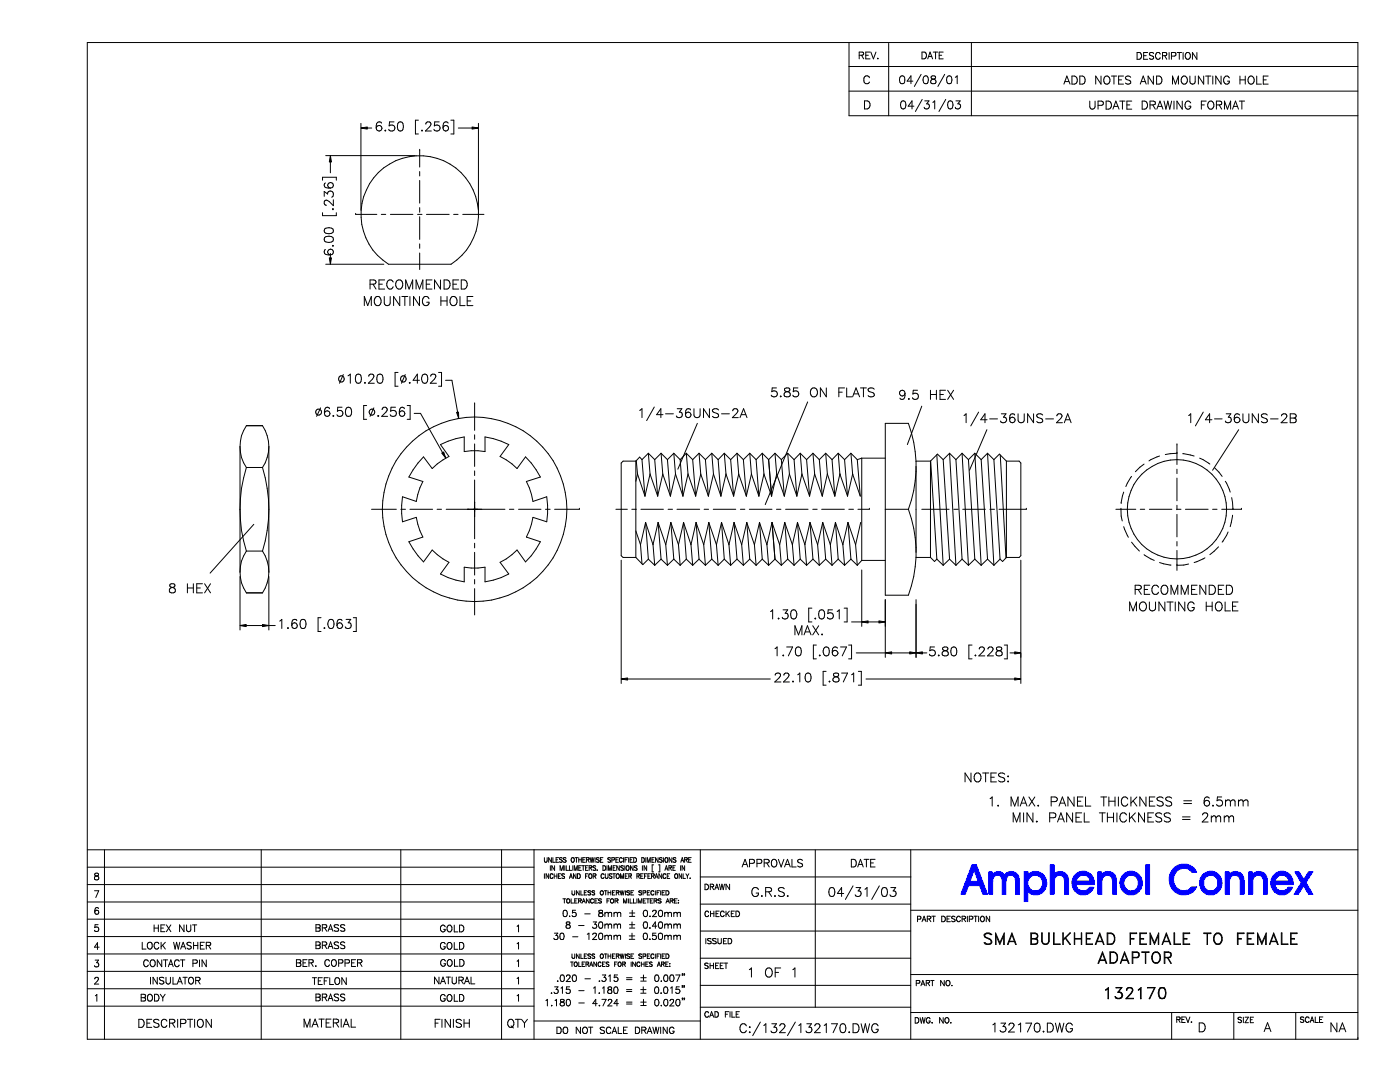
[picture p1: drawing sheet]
<svg xmlns="http://www.w3.org/2000/svg" width="279mm" height="216mm" viewBox="0 0 279 216" stroke-linecap="round" stroke-linejoin="round" font-family="sans-serif">
<g fill="none" stroke="#000" stroke-width=".2">
<path d="M17.4 8.5h253.6v198.9h-253.6zM169.4 13.3h101.6M169.4 8.5v14.6h101.6M169.4 18.2h101.6M171.5 11l.8-.1v-.4l-.8-.1v1.3M171.9 11l.5 .7M172.8 11h.5M173.5 15.5a.56 .56 0 0 0-.6-.4 .56 .56 0 0 0-.5 .6 .69 .69 0 0 0 .1 .8 .69 .69 0 0 0 .8 .2l.2-.3M173.6 10.4h-.8v1.3h.8M173.8 10.4l.5 1.3 .5-1.3M175.1 11.7h.1zM177.4 8.7v14.4"/>
<path d="M179.8 15.2a.51 .51 0 0 1 .7 .2v1a.51 .51 0 0 1-.4 .3 .51 .51 0 0 1-.5-.3 1.15 1.15 0 0 1 .2-1.2zM182.2 16.2h-1.2l.8-1.1v1.6M183.8 14.8l-1.3 2.5M184 10.4a.72 .72 0 0 1 .8 .4 .72 .72 0 0 1-.2 .9h-.6zM184 19.8l-1.3 2.4M184.5 15.2a.47 .47 0 0 1 .7 .2l.1 .4a.68 .68 0 0 1-.6 .9 .95 .95 0 0 1-.2-1.5zM185.1 11.7l.5-1.3 .5 1.3M185.3 11.3h.6M185.9 15.2a.3 .3 0 0 0 .1 .5 .57 .57 0 0 1 .7 .3 .57 .57 0 0 1-.1 .7h-.5a.43 .43 0 0 1-.4-.3 .43 .43 0 0 1 .2-.5l.6-.2a.3 .3 0 0 0 .1-.5zM186.2 10.4h.9M186.7 10.4v1.3M187.4 11h.5"/>
<path d="M188.2 10.4h-.8v1.3h.8M188.5 14.8l-1.3 2.5M188.7 19.8l-1.3 2.4M189.2 15.2a.48 .48 0 0 1 .7 .2l.1 .4a.68 .68 0 0 1-.6 .9 .95 .95 0 0 1-.2-1.5zM190.6 15.4l.4-.3v1.6M193.9 8.5v14.6M212.3 16.8l.6-1.6 .7 1.6M212.5 16.3h.8M213.9 15.2a.86 .86 0 0 1 1 .3 .86 .86 0 0 1-.1 1.1l-.4 .2h-.5zM215.5 15.2h.5a.87 .87 0 0 1 .6 .8 .87 .87 0 0 1-.6 .8h-.5zM219.7 15.2v1.6l-1-1.6v1.6M220.4 15.4a.68 .68 0 0 1 .9-.1 .68 .68 0 0 1 .2 .9 .61 .61 0 0 1-.6 .6 .61 .61 0 0 1-.6-.6z"/>
<path d="M221.8 15.2h1.1M222.3 15.2v1.6M223.2 15.9h.6M224.2 15.2h-1v1.6h1M225.7 15.4a.59 .59 0 0 0-.6-.2 .59 .59 0 0 0-.5 .4l.3 .3 .6 .2 .2 .5a.73 .73 0 0 1-1.1 0M226.9 10.5a.73 .73 0 0 1 .9 .4 .73 .73 0 0 1-.2 .8l-.7 .1zM227.6 16.8l.6-1.6 .5 1.6M227.8 16.3h.7M228.2 11.1h.5M229 10.5h-.8v1.3h.8M230.2 15.2v1.6l-1.1-1.6v1.6M230.2 10.7l-.3-.2h-.4l-.1 .2v.2l.8 .4v.3a.51 .51 0 0 1-.8 0"/>
<path d="M230.8 15.2a.87 .87 0 0 1 1 .4 .87 .87 0 0 1-.2 1.1l-.8 .1zM231.5 10.8a.48 .48 0 0 0-.5-.3 .48 .48 0 0 0-.4 .5v.3a.48 .48 0 0 0 .4 .5 .48 .48 0 0 0 .5-.3M232 11.1h.7l.1-.5-.8-.1v1.3M232.4 11.1l.5 .7M233.3 10.5v1.3M233.8 11.2l.8-.1v-.5l-.8-.1v1.3M234 16.8v-1.6l.6 1.6 .6-1.6v1.6M234.9 10.5h.9M235.4 10.5v1.3M236 15.3a.8 .8 0 0 1 1 .5 .8 .8 0 0 1-.5 1 .84 .84 0 0 1-.8-.6 .84 .84 0 0 1 .3-.9zM236.1 10.5v1.3M236.8 10.5a.66 .66 0 0 1 .8 .6 .66 .66 0 0 1-.7 .7 .81 .81 0 0 1-.1-1.3z"/>
<path d="M237.5 15.2v1.1l.1 .3 .3 .2a.5 .5 0 0 0 .6-.5v-1.1M238.9 10.5v1.3l-.9-1.3v1.3M240.2 15.2v1.6l-1-1.6v1.6M240.6 15.2h1.1M241.1 15.2v1.6M242 15.2v1.6M243.7 15.2v1.6l-1.1-1.6v1.6M245.3 15.6a.59 .59 0 0 0-.6-.4 .59 .59 0 0 0-.5 .6v.4a.57 .57 0 0 0 .6 .6 .57 .57 0 0 0 .5-.6h-.3M247.5 15.2v1.6M247.5 15.9h1M248.5 15.2v1.6M249.4 15.3a.8 .8 0 0 1 .9 .5 .8 .8 0 0 1-.5 1 .84 .84 0 0 1-.7-.6 .84 .84 0 0 1 .3-.9z"/>
<path d="M250.8 15.2v1.6h.9M252.1 15.9h.6M253.1 15.2h-1v1.6h1M64.4 36v-.6h2.7v.6M64.7 39.2v-1l.7 .5a.62 .62 0 0 1 1-.4 .62 .62 0 0 1-.2 1M65 36.5a.52 .52 0 0 0-.2 .8l.2 .1 .9 .1M65 31.1h17.9M65.9 32.3v2.2M66.5 39.9v1.1l-.8-.8a.61 .61 0 0 0-.8-.2l-.2 .6 .4 .4M72 24.6v17.3M73.3 25.5h.9M75.5 34.4a11.7 11.7 0 0 1 17.4 1.1 11.7 11.7 0 0 1-2.9 17.2h-12.5a11.7 11.7 0 0 1-2-18.3z"/>
<path d="M76.1 24.6a.52 .52 0 0 0-.7-.2l-.2 .3-.1 .8M76.9 26v.1zM78.6 24.3h-.9v.8a.65 .65 0 0 1 .9 0 .65 .65 0 0 1-.1 1 .65 .65 0 0 1-.9-.3M79.6 24.4a.58 .58 0 0 1 .8 .3 1.19 1.19 0 0 1-.4 1.4h-.2a1.17 1.17 0 0 1-.2-1.7zM83.5 24h-.6v2.7h.6M83.8 30h.1M83.8 30v3.3M83.8 34.2v.9M83.8 36v4.5M84.1 26.1h.2zM85 24.8l.1-.3 .2-.2 .6 .2a.6 .6 0 0 1-.2 .8l-.8 .8h1.2M87.7 24.3h-.9l-.1 .8a.65 .65 0 0 1 1 0 .65 .65 0 0 1-.2 1 .65 .65 0 0 1-.9-.3"/>
<path d="M89.4 24.6a.52 .52 0 0 0-.7-.2l-.2 .3-.1 .8M90 24h.6v2.7h-.6M91.5 25.5h2.7M95.5 24.6v17.3M172.5 20.1h.6a.85 .85 0 0 1 .6 .8 .85 .85 0 0 1-.6 .8h-.6zM179.9 20.2a.51 .51 0 0 1 .8 .2l.1 .4a.74 .74 0 0 1-.6 .9 1.03 1.03 0 0 1-.3-1.5zM182.4 21.2h-1.1l.7-1.1v1.6M184.6 20.1h.8l-.5 .6a.54 .54 0 0 1 .6 .5 .54 .54 0 0 1-.5 .6 .54 .54 0 0 1-.6-.4M186.2 20.4l.3-.3v1.6M189.3 20.2a.51 .51 0 0 1 .8 .2l.1 .4a.74 .74 0 0 1-.6 .9 1.03 1.03 0 0 1-.3-1.5zM190.8 20.1h.8l-.4 .6a.53 .53 0 0 1 .5 .5 .53 .53 0 0 1-.4 .6 .53 .53 0 0 1-.7-.4M217.5 20.2v1.1a.53 .53 0 0 0 .5 .5 .53 .53 0 0 0 .5-.5v-1.1"/>
<path d="M219.1 21l1-.1 .1-.2-.1-.4-1-.1v1.6M220.7 20.2h.6a.85 .85 0 0 1 .5 .8 .85 .85 0 0 1-.5 .8h-.6zM222.1 21.8l.6-1.6 .6 1.6M222.3 21.2h.8M223.5 20.2h1M224 20.2v1.6M224.9 20.9h.6M225.9 20.2h-1v1.6h1M227.9 20.2h.6a.85 .85 0 0 1 .5 .8 .85 .85 0 0 1-.5 .8h-.6zM229.5 20.9l1-.1v-.5l-.3-.1h-.7v1.6M230.1 20.9l.5 .9M230.9 21.8l.6-1.6 .6 1.6"/>
<path d="M231.1 21.2h.8M232.3 20.2l.4 1.6 .4-1.6 .3 1.6 .4-1.6M234.3 20.2v1.6M235.9 20.2v1.6l-1-1.6v1.6M237.6 20.6l-.2-.3a.52 .52 0 0 0-.8 .1 .76 .76 0 0 0-.1 1 .76 .76 0 0 0 .9 .3l.2-.5h-.3M239.8 20.9h.5M240.7 20.2h-.9v1.6M241.3 20.3a.8 .8 0 0 1 1 .5 .8 .8 0 0 1-.5 1 .84 .84 0 0 1-.8-.6 .84 .84 0 0 1 .3-.9zM242.8 20.9l1-.1v-.5l-.3-.1h-.7v1.6M243.3 20.9l.5 .9M244.4 21.8v-1.6l.6 1.6 .6-1.6v1.6M246 21.8l.6-1.6 .6 1.6"/>
<path d="M246.2 21.2h.8M247.3 20.2h1.1M247.8 20.2v1.6M64.4 42.4v.6h2.7v-.6M64.8 45.7a1.17 1.17 0 0 1 1.7 .3v.1a1.06 1.06 0 0 1-1.8 0zM64.8 47.4a1.45 1.45 0 0 1 1.6 0 .61 .61 0 0 1-.2 .9 1.57 1.57 0 0 1-1.4-.2zM65 49.8a.54 .54 0 0 0-.3 .5 .54 .54 0 0 0 .3 .5l.9 .1M65 52.7h11.6M65.9 50.6v.9M66.4 49h.1zM66.4 41.7h.1l-.1 .1zM71 42.8h.1"/>
<path d="M71 42.8h4.2M73.9 56.7l1-.1 .1-.2v-.4l-.4-.1h-.7v1.8M74.4 56.7l.6 1M75 59.2a.88 .88 0 0 1 1 .5 .88 .88 0 0 1-.1 1 .66 .66 0 0 1-.8 .3 .66 .66 0 0 1-.4-.7v-.4zM75.6 56.7h.7M76.1 42.8h.9M76.7 59.2v1.3a.6 .6 0 0 0 .6 .5 .6 .6 0 0 0 .6-.5v-1.3M76.8 55.9h-1.2v1.8h1.2M77.9 42.8h4.5M78.5 56.3a.65 .65 0 0 0-.8-.4 .65 .65 0 0 0-.5 .6v.5a.65 .65 0 0 0 .5 .7 .65 .65 0 0 0 .8-.5M79.1 56.1a.83 .83 0 0 1 1.2 .1 .83 .83 0 0 1-.1 1.2 .67 .67 0 0 1-.8 .3 .67 .67 0 0 1-.4-.7zM79.8 59.2v1.8l-1.3-1.8v1.8"/>
<path d="M80.2 59.2h1.2M80.8 59.2v1.8M81 57.7v-1.8l.6 1.8 .8-1.8v1.8M81.8 59.2v1.8M83 57.7v-1.8l.7 1.8 .7-1.8v1.8M83.3 42.8h.9M83.7 59.2v1.8l-1.2-1.8v1.8M83.8 41.4v1M83.8 43.2v4.6M83.8 48.7v.9M83.8 50.5v3.3M85.1 56.7h.7"/>
<path d="M85.1 42.8h4.5M85.6 59.6a.67 .67 0 0 0-.8-.4 .67 .67 0 0 0-.5 .7 .75 .75 0 0 0 .3 .9 .75 .75 0 0 0 .9-.1l.1-.4h-.4M86.2 55.9h-1.1v1.8h1.1M87.9 55.9v1.8l-1.2-1.8v1.8M88 59.2v1.8M88.6 55.9h.6a.98 .98 0 0 1 .6 .9 .98 .98 0 0 1-.6 .9h-.6zM89.2 59.2v1.8M90.1 59.2a.89 .89 0 0 1 1.1 .4 .89 .89 0 0 1-.2 1.1 .83 .83 0 0 1-1.1-.1 .83 .83 0 0 1 .1-1.1zM90.4 56.7h.7M90.5 42.8h.9M91.5 55.9h-1.1v1.8h1.1M91.8 59.2v1.8h1"/>
<path d="M92.1 55.9h.5a.98 .98 0 0 1 .7 .9 .98 .98 0 0 1-.7 .9h-.5zM92.4 42.8h4.2M94.4 59.2h-1.2v1.8h1.2M68.5 74.7l-.7 1.8M69.4 75l.5-.3v1.8M71.2 74.7a.58 .58 0 0 1 .8 .3 1.19 1.19 0 0 1-.4 1.5h-.2a1.17 1.17 0 0 1-.2-1.8zM72.7 61v-1.8l.7 1.8 .7-1.8v1.8M72.8 76.3v.2zM73.6 75.1l.3-.4 .6 .1a.61 .61 0 0 1-.1 .8l-.9 .9h1.2M75.5 74.7a.61 .61 0 0 1 .8 .3 1.19 1.19 0 0 1-.4 1.5h-.1a.96 .96 0 0 1-.5-1.5zM79.4 74.3h-.6v2.8h.6M80.9 74.7l-.8 1.8"/>
<path d="M81.7 76.4h.2zM83.7 75.9h-1.3l.9-1.2v1.8M84.4 74.7a.58 .58 0 0 1 .9 .3 1.19 1.19 0 0 1-.4 1.5h-.2a1.1 1.1 0 0 1-.3-1.8zM86 75.1l.3-.4 .6 .1a.61 .61 0 0 1-.2 .8l-.8 .9h1.2M87.5 74.3h.6v2.8h-.6M88 60h1.2M88.9 75.9h1.3l1.1 6.4M93.2 60h.8M155 77.4h-.9l-.1 .8a.64 .64 0 0 1 1 0 .64 .64 0 0 1-.2 1 .64 .64 0 0 1-.9-.4M155.8 79v.2zM156.7 77.5a.36 .36 0 0 0 .1 .6 .74 .74 0 0 1 .9 .7 .61 .61 0 0 1-.8 .4 .61 .61 0 0 1-.3-.8l.8-.3a.36 .36 0 0 0 .1-.6zM159.2 77.4h-.8l-.1 .8a.63 .63 0 0 1 1 0 .63 .63 0 0 1-.2 .9 .63 .63 0 0 1-.9-.3"/>
<path d="M161.9 77.7a.83 .83 0 0 1 1.2 .1 .83 .83 0 0 1-.1 1.1 .83 .83 0 0 1-1.2-.1 .83 .83 0 0 1 .1-1.1zM164.9 77.4v1.8l-1.2-1.8v1.8M167.4 78.3h.7M168.6 77.4h-1.2v1.8M169 77.4v1.8h1M170.2 79.2l.6-1.8 .8 1.8M170.4 78.6h.9M171.7 77.4h1.2M172.3 77.4v1.8M174.5 77.7a.7 .7 0 0 0-1.3 .1l.2 .3 .9 .3 .2 .5a.84 .84 0 0 1-1.3 0M180.6 78.5a.86 .86 0 0 1-.7 1.2l-.3-.3M181.3 79.6h.2z"/>
<path d="M183.1 77.9h-.8l-.1 .7a.64 .64 0 0 1 .9 0 .64 .64 0 0 1-.1 1 .64 .64 0 0 1-.9-.2M185.7 77.9v1.8M185.7 78.7h1.2M186.9 77.9v1.8M187.6 78.7h.7M188.7 77.9h-1.1v1.8h1.1M189.1 77.9l1.2 1.8M190.3 77.9l-1.2 1.8M47.9 89.1v25.1M47.9 89.1a6.9 6.9 0 0 1 1.3-4.2h3.2a7.8 7.8 0 0 1 1.3 4.2M47.9 89.1a6.9 6.9 0 0 0 1.3 4.2M49.2 93.3a28 28 0 0 0 0 16.7"/>
<path d="M49.2 93.3h3.2M52.4 93.3a28 28 0 0 1 0 16.7M53.7 89.1a7.8 7.8 0 0 1-1.3 4.2M53.7 89.1v25.1M64 81.4l-.8 1.7M65.8 81.6l-.1-.2-.4-.1a.99 .99 0 0 0-.6 1.2M66.5 82.9v.2zM68.3 81.3h-.9l-.1 .8a.63 .63 0 0 1 1-.1 .63 .63 0 0 1-.1 1 .63 .63 0 0 1-1-.3M69.2 81.4a.56 .56 0 0 1 .9 .2 .89 .89 0 0 1-.7 1.5 1.14 1.14 0 0 1-.2-1.7zM73.2 80.9h-.6v2.8h.6M74.6 81.4l-.7 1.7M75.4 83h.2z"/>
<path d="M76.3 81.7v-.1a.58 .58 0 0 1 .6-.3l.3 .2a.55 .55 0 0 1-.2 .7l-.8 .9h1.2M78.9 81.3h-.9v.8a.65 .65 0 0 1 .9-.1 .65 .65 0 0 1-.1 1 .65 .65 0 0 1-.9-.3M80.7 81.6l-.1-.2-.4-.1a.99 .99 0 0 0-.5 1.2M81.3 80.9h.6v2.8h-.6M82.7 82.5h1.2l4.4 7.8M84.5 91.2l1.8 2.3 1-.9 2.3-1.5-1.7-2.4 3.1-1.2 1.6-.3v2.9l1.4-.2 2.8 .2v-2.9l1.6 .3 3.1 1.2-1.7 2.4 2.4 1.5 1 .9 1.7-2.3 1.1 1.2 1.8 2.8-2.7 .9 .5 1.2 .8 2.8 2.7-1 .2 1.7-.2 3.3-2.7-.9-.8 2.7-.5 1.3 2.7 .9-1.8 2.8-1.1 1.2-1.7-2.4-2.2 1.8-1.2 .7 1.7 2.3-1.5 .8-3.2 .8v-2.9l-1.4 .1-2.8-.1v2.9l-3.2-.8-1.5-.8 1.7-2.3-1.2-.7-2.1-1.8-1.8 2.4-1.1-1.2-1.8-2.8 2.8-.9-.6-1.3-.7-2.7-2.8 .9-.1-1.6 .1-3.4 2.8 1 .7-2.8 .6-1.2-2.8-.9 1.8-2.8zM94.7 80.6h.1M94.7 80.6v5.3M94.7 86.8v.9M94.7 88.6v4.5M94.7 94v.9M94.7 95.8v11.7"/>
<path d="M126.9 92h-2.5l-.4 .4v18.5l.4 .3h2.5M126.9 92v19.2M127 91.9l.2 2.7M127.2 94.6l1.5 4.4M127.2 94.6l-.3 1.4M127.7 81.9l.4-.3v1.7M128.1 91.7l.6 7.3M128.1 91.7l-.4-.5-.8 .8M129.4 90.4l.3 4.2M129.4 90.4l-1.3 1.3M129.4 90.4l1.3 1.3M129.7 94.6l1.6 4.4"/>
<path d="M129.7 94.6l-1 4.4M130.6 81.2l-1.5 2.7M130.7 91.7l.6 7.3M131.9 90.4l.4 4.2M131.9 90.4l-1.2 1.3M131.9 90.4l1.3 1.3M132.3 94.6l1.5 4.4M132.3 94.6l-1 4.4M132.3 82.7h-1.3l.9-1.1v1.7M132.8 82.6h1.6M133.2 91.7l.6 7.3M134.5 90.4l.3 4.2"/>
<path d="M134.5 90.4l-1.3 1.3M134.5 90.4l1.2 1.3M134.8 94.6l1.5 4.4M134.8 94.6l-1 4.4M135.1 81.6h1l-.5 .6a.59 .59 0 0 1 .4 1 .59 .59 0 0 1-1-.2M135.7 91.7l.6 7.3M137 90.4l-1.3 1.3M137 90.4l1.2 1.3M137 90.4l.3 4.2M137.3 94.6l-1 4.4M137.3 94.6l1.5 4.4M137.8 81.8a.52 .52 0 0 0-.7-.2l-.2 .3-.1 .8"/>
<path d="M138.2 91.7l.6 7.3M138.5 81.6v1.2a.62 .62 0 0 0 .6 .5 .62 .62 0 0 0 .6-.5v-1.2M139.2 84.5l-3.9 9.1M139.5 90.4l-1.3 1.3M139.5 90.4l1.3 1.3M139.5 90.4l.3 4.2M139.8 94.6l1.6 4.4M139.8 94.6l-1 4.4M140.8 91.7l.6 7.3M141.6 81.6v1.7l-1.2-1.7v1.7M142 90.4l-1.2 1.3M142 90.4l1.3 1.3"/>
<path d="M142 90.4l.4 4.2M142.4 94.6l-1 4.4M142.4 94.6l1.5 4.4M143.3 91.7l.6 7.3M143.4 81.8a.71 .71 0 0 0-1.2 .2l.2 .2 .8 .4 .2 .5a.82 .82 0 0 1-1.2 0M144 82.6h1.6M144.5 90.4l.4 4.2M144.5 90.4l-1.2 1.3M144.5 90.4l1.3 1.3M144.9 94.6l1.5 4.4M144.9 94.6l-1 4.4M145.8 91.7l.6 7.3"/>
<path d="M146.2 82l.4-.4 .6 .1a.55 .55 0 0 1-.2 .8l-.8 .8h1.1M147.1 90.4l.3 4.2M147.1 90.4l-1.3 1.3M147.1 90.4l1.3 1.3M147.4 94.6l1.5 4.4M147.4 94.6l-1 4.4M147.7 83.3l.7-1.7 .7 1.7M147.9 82.7h.9M148.4 91.7l.5 7.3M149.6 90.4l.4 4.2M149.6 90.4l-1.2 1.3M149.6 90.4l1.3 1.3"/>
<path d="M150 94.6l1.4 4.4M150 94.6l-1.1 4.4M150.9 91.7l.5 7.3M152.1 90.4l.4 4.2M152.1 90.4l-1.2 1.3M152.1 90.4l1.3 1.3M152.5 94.6l1.5 4.4M152.5 94.6l-1.1 4.4M153.4 91.7l.6 7.3M154.7 90.4l.3 4.2M154.7 90.4l-1.3 1.3M154.7 90.4l1.2 1.3"/>
<path d="M155 94.6l-1 4.4M155 94.6l1.5 4.4M155.9 91.7l.6 7.3M157.2 90.4l.3 4.2M157.2 90.4l-1.3 1.3M157.2 90.4l1.3 1.3M157.5 94.6l1.5 4.4M157.5 94.6l-1 4.4M158.5 91.7l.5 7.3M159.7 90.4l.3 4.2M159.7 90.4l-1.2 1.3M159.7 90.4l1.3 1.3"/>
<path d="M160 94.6l1.6 4.4M160 94.6l-1 4.4M161 91.7l.6 7.3M161.2 80.2l-8.5 20.5M162.2 90.4l-1.2 1.3M162.2 90.4l1.3 1.3M162.2 90.4l.4 4.2M162.6 94.6l-1 4.4M162.6 94.6l1.5 4.4M163.5 91.7l.6 7.3M164.8 90.4l.3 4.2M164.8 90.4l-1.3 1.3"/>
<path d="M164.8 90.4l1.3 1.3M165.1 94.6v.1M165.1 94.6l1.5 4.4M165.1 94.6l-1 4.4M166.1 91.7l.5 7.3M167.3 90.4l.3 4.2M167.3 90.4l-1.2 1.3M167.3 90.4l1.3 1.3M167.6 94.6l.1 .1M167.6 94.6l1.5 4.4M167.6 94.6l-1 4.4M168.6 91.7l.5 7.3"/>
<path d="M169.8 90.4l.4 4.2M169.8 90.4l-1.2 1.3M169.8 90.4l1.3 1.3M170.2 94.6v.1M170.2 94.6l-1.1 4.4M171.1 91.7l.6 7.3-1.5-4.4M172 91.4h4.7M172 91.4v20.4M172 91.4l-.9 .3M176.7 84.5h4.6a25.4 25.4 0 0 1 1.5 7.6v19.1a24.8 24.8 0 0 1-1.5 7.6h-4.6zM182.8 92h2.9M182.8 94a24.8 24.8 0 0 1-1.5 7.6"/>
<path d="M184 81l-2.9 7.7M185.7 92v19.2M185.7 92l1.3 19.6M187 90.7l1.2 22.1M188.2 91.7l1.3 19.9M188.2 91.7l-1.1-1.1-1.4 1.4M189.5 90.4l1.3 22.4M189.5 90.4l1.3 1.3M189.5 90.4l-1.3 1.3M190.8 91.7l1.2 19.9M192 90.4l1.3 22.4M192 90.4l1.3 1.3"/>
<path d="M192 90.4l-1.2 1.3M192.4 82.9l.4-.3v1.7M193.3 91.7l1.2 19.9M194.5 90.4l1.3 22.4M194.5 90.4l1.3 1.3M194.5 90.4l-1.2 1.3M195.3 82.2l-1.6 2.8M195.8 91.7l1.3 19.9M197 85.7l-3.5 8.1M197 83.8h-1.3l.9-1.2v1.7M197.1 90.4l1.3 22.4M197.1 90.4l1.3 1.3"/>
<path d="M197.1 90.4l-1.3 1.3M197.5 83.6h1.6M198.4 91.7l1.2 19.9M198.4 91.7l1.1-1.1 1.4 1.4M199.6 90.8l1.2 20.5M199.8 82.6h1l-.5 .6a.58 .58 0 0 1 .6 .7 .58 .58 0 0 1-.8 .4l-.4-.3M200.9 92h2.5l.3 .4v18.5l-.3 .3h-2.5M200.9 92v19.2M202.5 82.8a.52 .52 0 0 0-.8-.1l-.1 .2-.1 .9M203.2 82.6v1.2a.62 .62 0 0 0 .6 .6 .62 .62 0 0 0 .6-.6v-1.2M206.3 82.6v1.7l-1.2-1.7v1.7M208.1 82.8a.67 .67 0 0 0-.7-.3 .67 .67 0 0 0-.5 .5l.2 .2 .8 .4 .2 .5a.78 .78 0 0 1-1.2 0"/>
<path d="M208.7 83.6h1.5M210.9 83l.4-.4 .6 .1a.55 .55 0 0 1-.2 .8l-.9 .8h1.2M212.4 84.3l.7-1.7 .7 1.7M212.7 83.8h.8M224.3 98.2l-.5 2.3M225.8 95.1l-1.1 2M228.3 92.6l-1.7 1.5M231.4 91l-2.1 1M234.9 90.4h.1M234.9 88.8h.1M234.9 90.4l-2.3 .3M234.9 88.8v3.9"/>
<path d="M234.9 93.6v.9M234.9 95.4v4.5M236 90.5l2.3 .5M237.2 82.9l.4-.3v1.7M239.4 91.4l2 1.2M240.1 82.2l-1.5 2.8M241.9 83.8h-1.3l.8-1.2v1.7M242.4 83.6h1.5M242.4 93.3l1.5 1.8M244.5 96l1 2.2M244.7 82.6h.9l-.5 .6a.59 .59 0 0 1 .5 1 .59 .59 0 0 1-1.1-.2M245.8 99.3l.3 2.3"/>
<path d="M247.2 85.7l-5.2 8.1M247.4 82.8a.55 .55 0 0 0-.5-.2 .55 .55 0 0 0-.5 .3l-.1 .9M248.1 82.6v1.2a.6 .6 0 0 0 .5 .6 .6 .6 0 0 0 .6-.6v-1.2M251.1 82.6v1.7l-1.2-1.7v1.7M252.9 82.8a.67 .67 0 0 0-.6-.3 .67 .67 0 0 0-.6 .5l.2 .2 .9 .4 .1 .5a.78 .78 0 0 1-1.2 0M253.6 83.6h1.5M255.8 83v-.3l.3-.1 .6 .1a.55 .55 0 0 1-.1 .8l-.9 .8h1.2M257.5 82.6h.8l.3 .1v.5l-.3 .2a.47 .47 0 0 1 .4 .5 .47 .47 0 0 1-.4 .4h-.8zM257.5 83.4h.8M34 116.6a.36 .36 0 0 0 .1 .6 .66 .66 0 0 1 .8 .2 .66 .66 0 0 1-.1 .8l-.6 .1-.3-.2a.68 .68 0 0 1 .1-.7 .68 .68 0 0 1 .6-.2 .36 .36 0 0 0 .2-.6zM37.4 116.5v1.8M37.4 117.3h1.2"/>
<path d="M38.6 116.5v1.8M39.3 117.3h.7M40.4 116.5h-1.1v1.8h1.1M40.8 116.5l1.2 1.8M42 116.5l-1.2 1.8M47.9 115v10.7M47.9 114.2a6.9 6.9 0 0 0 1.3 4.1h3.2a7.8 7.8 0 0 0 1.3-4.1M49.2 110a6.9 6.9 0 0 0-1.3 4.2M49.2 110h3.2M50.7 104.6l-8.8 9.8M52.4 110a7.8 7.8 0 0 1 1.3 4.2M53.7 115v10.7"/>
<path d="M74.1 101.6h5M80 101.6h.9M81.8 101.6h4.5M87.2 101.6h.9M89 101.6h7.2M94.7 108.4v.9M94.7 110.2v4.5M94.7 115.6v.9M94.7 117.5v5.2M96.2 101.6h4.6M101.7 101.6h.9M103.5 101.6h4.5"/>
<path d="M108.9 101.6h.9M110.7 101.6h4.9M115.6 101.6h.1M122.9 101.6h2.3M124 111.8v24.6M126.1 101.6h.9M126.9 111.2l1.4 1.5 1.1-1.1M126.9 105.9l.9 2.8M127.8 108.7l.3 3.8M127.9 101.6h4.5M128.8 104.2l-1 4.5M128.8 104.2l1.5 4.5"/>
<path d="M128.8 104.2l.6 7.4M129.4 111.6l1.3 1.2M130.3 108.7l.4 4.1M131.3 104.2l-1 4.5M131.3 104.2l1.6 4.5M131.3 104.2l.6 7.4M131.9 111.6l-1.2 1.2M131.9 111.6l1.3 1.2M132.9 108.7l.3 4.1M133.3 101.6h.9M133.9 104.2l-1 4.5M133.9 104.2l1.5 4.5"/>
<path d="M133.9 104.2l.6 7.4M134.5 111.6l-1.3 1.2M134.5 111.6l1.2 1.2M135.1 101.6h4.5M135.4 108.7l.3 4.1M136.4 104.2l.6 7.4M136.4 104.2l-1 4.5M136.4 104.2l1.5 4.5M137 111.6l-1.3 1.2M137 111.6l1.2 1.2M137.9 108.7l.3 4.1M138.9 104.2l.6 7.4"/>
<path d="M138.9 104.2l-1 4.5M138.9 104.2l1.5 4.5M139.5 111.6l-1.3 1.2M139.5 111.6l1.3 1.2M140.4 108.7l.4 4.1M140.5 101.6h.9M141.5 104.2l.5 7.4M141.5 104.2l1.5 4.5M141.5 104.2l-1.1 4.5M142 111.6l1.3 1.2M142 111.6l-1.2 1.2M142.3 101.6h4.5"/>
<path d="M143 108.7l.3 4.1M144 104.2l.5 7.4M144 104.2l-1 4.5M144 104.2l1.5 4.5M144.5 111.6l-1.2 1.2M144.5 111.6l1.3 1.2M145.5 108.7l.3 4.1M146.5 104.2l-1 4.5M146.5 104.2l.6 7.4M146.5 104.2l1.5 4.5M147.1 111.6l-1.3 1.2M147.1 111.6l1.3 1.2"/>
<path d="M147.8 101.6h.9M148 108.7l.4 4.1M149 104.2l-1 4.5M149 104.2l.6 7.4M149 104.2l1.6 4.5M149.5 101.6h4.6M149.6 111.6l-1.2 1.2M149.6 111.6l1.3 1.2M150.6 108.7l.3 4.1M151.6 104.2l-1 4.5M151.6 104.2l.5 7.4M151.6 104.2l1.5 4.5"/>
<path d="M152.1 111.6l-1.2 1.2M152.1 111.6l1.3 1.2M153.1 108.7l.3 4.1M154.1 104.2l.6 7.4M154.1 104.2l1.5 4.5M154.1 104.2l-1 4.5M154.7 111.6l1.2 1.2M154.7 111.6l-1.3 1.2M155 101.6h.9M155.6 108.7l.3 4.1M156.6 104.2l1.5 4.5M156.6 104.2l-1 4.5"/>
<path d="M156.6 104.2l.6 7.4M156.8 101.6h4.5M157.2 111.6l1.3 1.2M157.2 111.6l-1.3 1.2M158.1 108.7l.4 4.1M159.2 104.2l-1.1 4.5M159.2 104.2l1.4 4.5M159.2 104.2l.5 7.4M159.7 111.6l-1.2 1.2M159.7 111.6l1.3 1.2M160.6 108.7l.4 4.1M161.6 104.2l.6 7.4"/>
<path d="M161.6 104.2l-1 4.5M161.6 104.2l1.6 4.5M162.2 101.6h.9M162.2 111.6l-1.2 1.2M162.2 111.6l1.3 1.2M163.2 108.7l.3 4.1M164 101.6h4.5M164.2 104.2l-1 4.5M164.2 104.2l.6 7.4M164.2 104.2l1.5 4.5M164.8 111.6l-1.3 1.2M164.8 111.6l1.3 1.2"/>
<path d="M165.7 108.7l.4 4.1M166.7 104.2l.6 7.4M166.7 104.2l-1 4.5M166.7 104.2l1.5 4.5M167.3 111.6l-1.2 1.2M167.3 111.6l1.3 1.2M168.2 108.7l.4 4.1M169.2 104.2l.6 7.4M169.2 104.2l-1 4.5M169.2 104.2l1.6 4.5M169.4 101.6h.9M169.8 111.6l-1.2 1.2"/>
<path d="M169.8 111.6l1.3 1.2M170.8 108.7l.3 4.1M171.2 101.6h2.3M171.8 104.2l-1 4.5M172 111.8l-.9 1M172 113.7v11.3M172 111.8h4.7M173.5 101.6h.1M176.7 101.6h4.6M176.7 119.7v11.5M181.3 101.6a25.4 25.4 0 0 1 1.5 7.6M182.8 111.2h2.9"/>
<path d="M182.8 119.7v11.5M184 101.6h5.4M185.7 111.2l.8 .8 .5-.4M187 111.6l1.2 1.2M189.5 111.6l-1.3 1.2M189.5 111.6l1.3 1.2M190.4 101.6h.8M192 111.6l-1.2 1.2M192 111.6l1.3 1.2M192.1 101.6h4.6M194.5 111.6l-1.2 1.2M194.5 111.6l1.3 1.2"/>
<path d="M197.1 111.6l-1.3 1.2M197.1 111.6l1.3 1.2M197.5 101.6h1M199.4 101.6h5.4M199.6 111.6l-1.2 1.2M200.9 111.2l-.8 .8-.5-.4M203.7 111.8v24.6M204.8 101.6h.1M222.7 101.6h4M223.7 101.6h.1M223.7 101.6l.1 1.4 .2 .9M224.3 105.1l.9 2.1"/>
<path d="M225.8 108.2l1.6 1.8M226.5 117.6l1.1-.1a.37 .37 0 0 0 .2-.3 .37 .37 0 0 0-.2-.3l-1.1-.1v1.8M227.1 117.6l.7 1M227.6 101.6h.9M228.3 110.7l2.1 1.1M228.4 117.6h.6M229.4 101.6h4.5M229.5 116.8h-1.1v1.8h1.1M231.2 117.2a.64 .64 0 0 0-1-.3 .97 .97 0 0 0-.3 1 .97 .97 0 0 0 .9 .7l.4-.4M231.4 112.2l2.3 .6M231.9 117a.66 .66 0 0 1 .7-.2 .66 .66 0 0 1 .5 .7 .83 .83 0 0 1-.9 1.1l-.1-.1a1.15 1.15 0 0 1-.2-1.5zM233.7 118.6v-1.8l.7 1.8 .7-1.8v1.8"/>
<path d="M234.8 101.6h.9M234.9 112.8h.1M234.9 100.8v.9M234.9 102.6v4.5M234.9 108.1v.8M234.9 109.8v4M235.7 118.6v-1.8l.8 1.8 .6-1.8v1.8M236.6 101.6h4.5M237.2 112.5l-1 .3h-1.3M237.8 117.6h.7M238.9 116.8h-1.1v1.8h1.1M240.5 111.3l-2.2 .9"/>
<path d="M240.6 116.8v1.8l-1.1-1.8v1.8M241.3 116.8h.6a.96 .96 0 0 1 .7 .9 .96 .96 0 0 1-.7 .9h-.6zM242 101.6h.9M243.1 117.6h.7M243.2 109.1l-1.8 1.6M243.8 101.6h4M244.2 116.8h-1.1v1.8h1.1M244.8 116.8h.6a.98 .98 0 0 1 .6 .9 .98 .98 0 0 1-.6 .9h-.6zM245.1 106.2l-1.2 2M246 102.8l-.5 2.3M246.1 101.6h.1M247.8 101.6h.1"/>
<path d="M49.1 124.8h3.3M53.7 124.8h1.2M55.8 123.9l.4-.3v1.8M57.4 125.3h.2zM59.2 123.8a.52 .52 0 0 0-.7-.1l-.2 .2-.1 .9M60.1 123.7a.58 .58 0 0 1 .9 .2 1.19 1.19 0 0 1-.4 1.5h-.2a1.17 1.17 0 0 1-.3-1.7zM64.1 123.3h-.6v2.7h.6M64.7 125.2v.2zM65.7 123.7a.58 .58 0 0 1 .9 .2 1.19 1.19 0 0 1-.5 1.5h-.1a1.1 1.1 0 0 1-.3-1.7zM68.3 123.8a.52 .52 0 0 0-.8-.1l-.2 .2-.1 .9M69.1 123.6h.9l-.5 .7a.6 .6 0 0 1 .5 .9 .6 .6 0 0 1-1.1-.1M70.5 123.3h.6v2.7h-.6"/>
<path d="M125.2 135.5h28.5M153.8 122l.4-.3v1.8M154.7 129.4l.4-.3v1.8M154.7 134.7l.1-.2 .3-.2 .6 .2a.55 .55 0 0 1-.2 .7l-.9 .9h1.3M155.4 123.3v.2zM156.3 121.7h.9l-.5 .7a.6 .6 0 0 1 .5 .9 .6 .6 0 0 1-1.1-.1M156.3 130.7v.2zM156.4 134.7l.4-.4 .6 .2a.55 .55 0 0 1-.2 .7l-.8 .9h1.1M157 129.1h1.2l-.9 1.8M158.1 121.8a.58 .58 0 0 1 .8 .2 .85 .85 0 0 1 .1 1 .85 .85 0 0 1-.9 .4 1.45 1.45 0 0 1 0-1.6zM158.2 136h.1zM158.6 126.7v-1.8l.8 1.8 .6-1.8v1.8"/>
<path d="M159 129.2a.58 .58 0 0 1 .8 .2 .9 .9 0 0 1-.6 1.5 1.14 1.14 0 0 1-.2-1.7zM159.2 134.6l.4-.3v1.8M160.5 126.7l.6-1.8 .8 1.8M160.7 126.1h.9M160.9 134.4a.58 .58 0 0 1 .9 .2 .9 .9 0 0 1-.6 1.5 1.14 1.14 0 0 1-.3-1.7zM162 121.3h-.6v2.8h.6M162.2 124.9l1.2 1.8M162.7 123.3v.2zM162.9 128.7h-.6v2.8h.6M163.4 124.9l-1.2 1.8M163.6 130.7v.2zM163.6 121.8a.58 .58 0 0 1 .9 .2 1.57 1.57 0 0 1-.2 1.4 .58 .58 0 0 1-.8-.2 1.54 1.54 0 0 1 .1-1.4z"/>
<path d="M164.1 126.5v.2zM164.6 129.2a.58 .58 0 0 1 .8 .2 .9 .9 0 0 1-.6 1.5 1.07 1.07 0 0 1-.2-1.7zM164.9 134h-.6v2.7h.6M165.5 136h.1zM166.1 121.7h-.8l-.1 .7a.64 .64 0 0 1 1 0 .64 .64 0 0 1-.2 1 .64 .64 0 0 1-.9-.2M166.4 134.4a.36 .36 0 0 0 .2 .6 .64 .64 0 0 1 .7 .2 .64 .64 0 0 1 0 .8l-.3 .1a.65 .65 0 0 1-.8-.4 .96 .96 0 0 1 1.1-.8l.1-.3a.67 .67 0 0 0-1-.2zM167.1 122l.4-.3v1.8M167.1 129.3a.52 .52 0 0 0-.8-.1l-.1 .2-.1 .9M167.7 129.1h1.2l-.8 1.8M168 134.3h1.1l-.8 1.8M168.5 121.3h.6v2.8h-.6M169.4 128.7h.5v2.8h-.5"/>
<path d="M169.9 124.1h2.1M169.9 134.6l.5-.3v1.8M170.9 130.3h5.8M171.3 134h.6v2.7h-.6M172.8 135.5h29.7M173.2 124.1h2.2M177.9 130.3h3.6M184.1 130.3h.9M186.5 129.1h-.8l-.1 .8a.63 .63 0 0 1 .9-.1 .63 .63 0 0 1-.1 1 .63 .63 0 0 1-.9-.3M187.3 130.7v.2zM188.2 129.2l-.1 .3 .3 .3a.64 .64 0 0 1 .7 .2 .64 .64 0 0 1 0 .8l-.3 .1a.65 .65 0 0 1-.8-.4 .96 .96 0 0 1 1.1-.8l.1-.4a.67 .67 0 0 0-1-.1zM190 129.2a.58 .58 0 0 1 .9 .2 .9 .9 0 0 1-.6 1.5 1.14 1.14 0 0 1-.3-1.7z"/>
<path d="M194 128.7h-.6v2.8h.6M194.6 130.8h.2zM195.4 129.5l.4-.4 .6 .2a.55 .55 0 0 1-.2 .7l-.9 .9h1.2M197.2 129.5l.3-.4 .6 .2a.55 .55 0 0 1-.2 .7l-.8 .9h1.2M198.9 129.2a.36 .36 0 0 0 .2 .6 .74 .74 0 0 1 .9 .7 .61 .61 0 0 1-.8 .4 .61 .61 0 0 1-.3-.8l.9-.4 .1-.4a.74 .74 0 0 0-1-.1zM200.4 128.7h.6v2.8h-.6M201.6 130.3h.9M225.4 121.9v-1.8l.7 1.8 .7-1.8v1.8M227.6 120.4a.83 .83 0 0 1 1.1 .1 .83 .83 0 0 1-.1 1.1 .83 .83 0 0 1-1.1-.1 .83 .83 0 0 1 .1-1.1zM229.4 120.1v1.3a.62 .62 0 0 0 .6 .5 .62 .62 0 0 0 .6-.5v-1.3M232.5 120.1v1.8l-1.2-1.8v1.8M232.9 120.1h1.2"/>
<path d="M233.5 120.1v1.8M234.5 120.1v1.8M236.5 120.1v1.8l-1.3-1.8v1.8M238.3 120.5a.65 .65 0 0 0-.7-.4 .65 .65 0 0 0-.6 .7v.4a.64 .64 0 0 0 .7 .7 .64 .64 0 0 0 .6-.7h-.4M240.7 120.1v1.8M240.7 121h1.2M241.9 120.1v1.8M242.9 120.2a.85 .85 0 0 1 1 .4 .85 .85 0 0 1-.2 1 .66 .66 0 0 1-.7 .3 .66 .66 0 0 1-.5-.7l.1-.7zM244.5 120.1v1.8h1.1M246 121h.7M247.1 120.1h-1.1v1.8h1.1M193.8 154.2v1.8l-1.2-1.8v1.8"/>
<path d="M194.6 154.5a.66 .66 0 0 1 .7-.2 .66 .66 0 0 1 .5 .6v.4a.68 .68 0 0 1-.7 .7 .68 .68 0 0 1-.7-.7zM196.1 154.2h1.2M196.7 154.2v1.8M197.6 159.4l.4-.4v1.8M197.8 155.1h.6M198.9 154.2h-1.1v1.8h1.1M200.5 154.5a.7 .7 0 0 0-1.2 .2l.2 .2 .8 .4 .2 .5a.82 .82 0 0 1-1.2 0M201.1 155.9h.2zM201.1 154.9h.2zM205.3 159l1.2 1.8M206.5 159l-1.2 1.8M209.8 160h.7a.47 .47 0 0 0 .4-.3 .47 .47 0 0 0 0-.5l-.4-.2h-.7v1.8"/>
<path d="M214.4 159v1.8l-1.3-1.8v1.8M215 159.9h.7M216.1 159h-1.1v1.8h1.1M216.6 159v1.8h1.1M219.7 159h1.2M220.3 159v1.8M221.3 159.9h1.2M221.3 159v1.8M222.5 159v1.8M223.2 159v1.8M225.1 159.4a.65 .65 0 0 0-.8-.4 .65 .65 0 0 0-.5 .7 .79 .79 0 0 0 .1 .9 .79 .79 0 0 0 .9 .2l.3-.4M225.7 159v1.8"/>
<path d="M226.1 159.8l.8 1M226.9 159l-1.2 1.3M228.7 159v1.8l-1.2-1.8v1.8M229.4 159.9h.7M230.5 159h-1.1v1.8h1.1M232.1 159.3a.71 .71 0 0 0-1.2 .1l.2 .3 .7 .3a.45 .45 0 0 1 .3 .4 .45 .45 0 0 1-.4 .4h-.3l-.5-.2M233.8 159.3a.67 .67 0 0 0-.6-.3 .67 .67 0 0 0-.6 .4l.2 .3 .7 .3a.45 .45 0 0 1 .3 .4 .45 .45 0 0 1-.4 .4h-.3l-.5-.2M236.2 159.8h1.6M241.3 159.3a.52 .52 0 0 0-.7-.2l-.2 .3-.1 .9M243.8 159h-.8l-.1 .8a.64 .64 0 0 1 .9 0 .64 .64 0 0 1-.1 .9 .64 .64 0 0 1-.9-.2M244.6 160l.4-.4 .4 .1 .2 .3M244.6 159.6v1.2"/>
<path d="M245.6 160l.4-.4 .4 .1 .1 1.1M245.6 160v.8M247.2 160l.4-.4 .4 .1 .1 .3M247.2 159.6v1.2M248.1 160l.5-.4 .4 .1 .1 1.1M248.1 160v.8M17.4 169.6h253.6M17.4 173h89.2M17.4 176.5h89.2M17.4 180h89.2M18.9 177.7h.8l-.6 1.4M19 174.3v.4l.3 .1a.4 .4 0 0 1 .4 .2 .4 .4 0 0 1 0 .5 .5 .5 0 0 1-.8-.2 .6 .6 0 0 1 .7-.6l.1-.3a.44 .44 0 0 0-.7-.1z"/>
<path d="M20.8 169.6v37.8M52.1 169.6v37.8M80 169.6v37.8M100.1 169.6v37.8M106.6 169.6v37.8M108.6 171.1l.1 .8 .2 .2 .3-.2v-.8M108.6 174.3v1M109.5 174.3v1l-.5-1v1M109.8 172.7v1M110 171.1v1l-.5-1v1M110.3 174.6l-.1-.3a.47 .47 0 0 0-.4 .5 .47 .47 0 0 0 .4 .5l.1-.2M110.3 171.1v1h.5"/>
<path d="M110.6 174.3v1M110.6 174.8h.5M110.7 172.7v1l-.6-1v1M111 171.6h.3M111.1 174.3v1M111.4 174.8h.3M111.5 171.1h-.5v1h.5M111.8 173.7v-1l.3 1 .3-1v1M112 174.3h-.6v1h.6M112.2 171.3l-.2-.2-.3 .2 .5 .5-.2 .3-.3-.2M112.3 179.3h.6M112.6 174.9h.1"/>
<path d="M112.6 179.3v.9M112.6 174.9l.1 .3-.2 .1-.4-.1M112.7 174.5l-.2-.2-.4 .2 .1 .2 .4 .2M112.7 172.7v1M113 171.3l-.2-.2-.4 .2 .6 .5-.2 .3-.4-.2M113 172.7v1h.5M113.2 179.4a.39 .39 0 0 1 .5 .4 .39 .39 0 0 1-.6 .3zM113.6 175.3l.3-1 .3 1M113.6 172.7v1h.5M113.7 175h.4M114 179.3v.9h.5M114.1 171.3l.1-.2a.45 .45 0 0 1 .4 .5 .45 .45 0 0 1-.4 .4l-.2-.3z"/>
<path d="M114.2 177.7v.6l.2 .3 .3-.1v-.8M114.3 172.7v1M114.6 173.7v-1l.3 1 .3-1v1M114.7 179.8h.3M114.7 171.1h.6M115 174.3v1l-.6-1v1M115 171.1v1M115.2 179.3h-.5v.9h.5M115.3 174.3a.5 .5 0 0 1 .5 .4 .5 .5 0 0 1-.3 .6h-.2zM115.5 179.8l.4-.1 .1-.3-.5-.1v.9M115.5 171.1v1M115.5 173.2h.3"/>
<path d="M115.5 171.6h.5M115.6 177.7v.9l-.6-.9v.9M115.7 179.8l.3 .4M115.9 177.7v.9h.5M116 172.7h-.5v1h.5M116 171.1v1M116.1 172.7h.5M116.3 171.6h.3M116.3 179.9h.4M116.4 172.7v1M116.6 178.1h.3M116.8 171.1h-.5v1h.5"/>
<path d="M116.9 174.8h.3M116.9 173.2h.3M117 171.6l.5-.1v-.3l-.5-.1v1M117.1 177.7h-.5v.9h.5M117.3 171.6l.3 .5M117.4 174.3h-.5v1M117.4 172.7h-.5v1h.5M117.6 174.5l.1-.1a.43 .43 0 0 1 .4 .4 .43 .43 0 0 1-.4 .4l-.2-.3zM117.6 173.2l.4-.1 .1-.3-.5-.1v1M117.6 179.3v.9l-.6-.9v.9M117.8 171.1l.2 1 .2-1 .1 1 .3-1M117.8 173.2l.3 .5"/>
<path d="M117.9 177.9l-.2-.2-.4 .2 .6 .4-.2 .3-.4-.1M118.4 174.8h.5v-.4l-.5-.1v1M118.5 179.6l-.2-.3-.4 .3 .1 .5 .3 .1 .2-.2M118.6 174.8l.3 .5M118.7 177.9l-.2-.2-.4 .2 .6 .4-.2 .3-.4-.1M118.7 179.8h.4M118.8 171.1v1M118.9 172.9l-.3-.2-.3 .3a.58 .58 0 0 1 .5 .6l-.5-.1M119.2 173.6h.1M119.3 179.3h-.6v.9h.6M119.6 171.3l-.2-.2-.4 .2 .1 .2 .4 .1a.28 .28 0 0 1-.1 .5 .28 .28 0 0 1-.4-.2M119.8 171.6h.3"/>
<path d="M120 179.5l-.5-.1v.2l.5 .2v.3l-.2 .1-.4-.1M120.3 172.7a.47 .47 0 0 1 .6 .5 .47 .47 0 0 1-.6 .5zM120.3 171.1h-.5v1h.5M120.5 174.6a.31 .31 0 0 0-.3-.2 .31 .31 0 0 0-.2 .3v.2a.3 .3 0 0 0 .2 .4 .3 .3 0 0 0 .3-.2M120.6 177.7h.5M120.8 174.3v.7l.2 .3 .3-.1v-.9M120.9 177.7v.9M121.1 172.7v1M121.1 179.8h.4M121.3 177.7v.9M121.3 178.1h.6M121.4 173.7v-1l.3 1 .3-1v1"/>
<path d="M121.7 179.3h-.6v.9M121.9 171.3l-.3-.2-.3 .2 .1 .2 .4 .1a.28 .28 0 0 1-.1 .5 .28 .28 0 0 1-.4-.2M121.9 177.7v.9M122.1 174.9h.1M122.1 171.6h.5v-.4l-.5-.1v1M122.1 174.5l-.2-.2-.3 .2 .1 .3 .4 .1M122.1 174.9v.3h-.5M122.2 178.1h.3M122.3 174.3h.5M122.4 173.2h.3M122.5 174.3v1M122.7 179.8l.6-.1v-.3l-.6-.1v.9"/>
<path d="M122.7 177.7h-.5v.9h.5M122.8 172.7h-.4v1h.4M122.9 171.6h.3M123 178.1h.5v-.2l-.5-.2v.9M123 179.8l.3 .4M123.1 174.4a.43 .43 0 0 1 .5 .4 .43 .43 0 0 1-.5 .4l-.1-.3zM123.3 178.1l.2 .5M123.4 171.1h-.5v1h.5M123.6 172.7v1l-.5-1v1M123.8 177.7l.2 .9 .1-.9 .3 .9 .2-.9M123.8 175.3v-1l.3 1 .3-1v1M124.2 171.3a.3 .3 0 0 0-.4-.2 .3 .3 0 0 0-.2 .4l.2 .5 .2 .1 .2-.3"/>
<path d="M124.4 172.9l-.2-.2-.3 .2 .1 .2 .4 .1v.4l-.5-.1M124.4 171.1v1M124.7 172.7v1M124.7 171.6h.4M124.8 174.8h.3M124.8 177.7v.9M125.2 172.7a.47 .47 0 0 1 .4 .5 .47 .47 0 0 1-.4 .5l-.3-.4zM125.2 174.3h-.4v1h.4M125.2 171.1h-.5v1M125.4 179.3v.9M125.5 171.1v1M125.5 174.8h.5v-.4l-.5-.1v1"/>
<path d="M125.7 177.9l-.2-.2-.4 .2 .5 .3v.3h-.5M125.8 174.8l.2 .5M125.8 171.6h.2M125.8 179.3v.9h.4M125.9 178.1h.4M126.3 171.1h-.5v1h.5M126.3 172.7v1l-.5-1v1M126.4 179.3v.9h.5M126.5 171.1a.47 .47 0 0 1 .5 .5 .47 .47 0 0 1-.5 .5zM126.5 177.7h-.6v.9h.6M127.1 174.8h.4l.1-.4-.5-.1v1M127.1 179.3v.9"/>
<path d="M127.1 172.9l-.4-.1-.1 .2 .4 .2 .1 .3-.1 .2-.4-.2M127.4 174.8l.2 .5M127.9 174.8h.3M128 177.9l-.1-.2-.4 .2 .5 .3v.3h-.5M128.1 171.1a.47 .47 0 0 1 .5 .5 .47 .47 0 0 1-.5 .5zM128.2 172.7v1M128.3 178.2l.5-.1v-.3l-.5-.1v.9M128.4 174.3h-.5v1h.5M128.4 179.8h.3M128.6 174.8h.3M128.9 171.1v1M128.9 179.3h-.5v.9h.5"/>
<path d="M129 179.3h.6M129.1 172.7v1l-.6-1v1M129.1 174.3h-.5v1M129.2 172.1v-1l.3 1 .3-1v1M129.2 178.1h.3M129.3 174.8h.3M129.3 179.3v.9M129.7 177.7h-.5v.9h.5M129.8 179.8h.3M129.8 174.3h-.5v1h.5M130 174.8h.5v-.4l-.5-.1v1M130.1 171.6h.3"/>
<path d="M130.3 174.8l.3 .5M130.3 179.3h-.5v.9h.5M130.5 172.6h-.3v1.4h.3M130.5 177.9l-.1-.1a.4 .4 0 0 0-.5 .4 .4 .4 0 0 0 .5 .3l.1-.1M130.5 179.8l.5-.1 .1-.3-.6-.1v.9M130.6 171.1h-.5v1h.5M130.7 175.3l.3-1 .3 1M130.8 177.7v.9M130.8 175h.4M130.8 179.8l.3 .4M131.1 178.1h.3M131.3 171.1v1l-.5-1v1"/>
<path d="M131.4 172.6h.3v1.4h-.3M131.6 177.7h-.5v.9M131.8 177.7v.9M131.9 179.5l-.2-.2-.4 .2 .1 .2 .5 .2v.2l-.2 .1-.4-.1M132.1 174.3v1l-.6-1v1M132.1 171.3l-.4-.1-.1 .2 .4 .2 .1 .3-.1 .2-.4-.2M132.1 178.1h.4M132.4 171.1v1M132.7 177.7h-.6v.9h.6M132.7 173.7l.3-1 .3 1M132.8 171.2l.1-.1a.45 .45 0 0 1 .4 .5 .45 .45 0 0 1-.5 .4l-.1-.3zM132.8 173.4h.4"/>
<path d="M132.9 174.6l-.1-.2a.43 .43 0 0 0-.5 .4 .43 .43 0 0 0 .5 .4l.1-.1M132.9 177.7h.3a.45 .45 0 0 1 .3 .5 .45 .45 0 0 1-.3 .4h-.3zM133 179.9h.5M133.2 174.8h.3M133.5 173.2l.5-.1v-.3l-.5-.1v1M133.7 174.3h-.5v1h.5M133.8 173.2l.2 .5M133.8 179.8l.5-.1v-.3l-.5-.1v.9M134 179.8l.3 .4M134.1 171.1v1l-.6-1v1M134.3 173.2h.3M134.6 179.8h.3"/>
<path d="M134.7 174.5l.2-.2a.47 .47 0 0 1 .3 .5 .47 .47 0 0 1-.3 .5l-.3-.4zM134.8 172.7h-.5v1h.5M134.9 171.3l-.2-.2-.4 .2 .6 .5-.2 .3-.4-.2M135.1 179.3h-.5v.9h.5M135.4 179.7h.1M135.8 172.7v1M135.9 172.1l.3-1 .3 1M136 171.7h.3M136 174.3v1l-.5-1v1M136.3 174.3v1h.5M136.6 171.6l.5-.1v-.3l-.5-.1v1M136.6 172.7v1l-.5-1v1"/>
<path d="M136.9 174.3l.3 .5M136.9 171.6l.3 .5M137.2 174.8v.5M137.4 171.6h.4M137.5 174.3l-.3 .5M137.7 175.2h.1M137.9 171.1h-.5v1h.5M139.8 175h42M139.8 169.6v37.8M140.7 176.4a.57 .57 0 0 1 .7 .6 .57 .57 0 0 1-.7 .5zM141.8 176.9h.5l.1-.3-.6-.2v1.1M142.1 176.9l.3 .6"/>
<path d="M142.6 177.5l.5-1.1 .3 1.1M142.8 177.1h.5M143.6 176.4l.2 1.1 .3-1.1 .2 1.1 .3-1.1M145.6 176.4v1.1l-.7-1.1v1.1M148.1 173l.6-1.5 .5 1.5M148.3 172.5h.7M149.6 172.3l.9-.2v-.5l-.3-.1h-.6v1.5M151.1 172.3l.8-.1 .1-.2-.1-.4-.8-.1v1.5M151.4 177.5a.68 .68 0 0 0-.8-.4 .68 .68 0 0 0-.5 .7 .75 .75 0 0 0 .2 .9 .75 .75 0 0 0 1-.1l.1-.4h-.5M152 178.8h.1zM152.5 172.2l.9-.1 .1-.3-.4-.3h-.6v1.5M152.8 177.9h1l.2-.3-.1-.3-.3-.2h-.8v1.8"/>
<path d="M153 172.2l.5 .8M153.4 177.9l.6 1M154.1 171.7a.61 .61 0 0 1 .8-.1 .61 .61 0 0 1 .1 .8 .55 .55 0 0 1-.5 .6 .55 .55 0 0 1-.6-.6zM154.6 178.8h.1zM155.3 171.5l.6 1.5 .5-1.5M156.5 177.4a.67 .67 0 0 0-.6-.3 .67 .67 0 0 0-.6 .4l.2 .3 .9 .3 .1 .5a.78 .78 0 0 1-1.2 0M156.6 173l.6-1.5 .5 1.5M156.8 172.5h.7M157.2 178.7v.2zM158.1 171.5v1.5h.8M160.2 171.7a.5 .5 0 0 0-.6-.2 .5 .5 0 0 0-.4 .5l1 .6a.54 .54 0 0 1-.4 .4 .54 .54 0 0 1-.6-.2M162.7 169.6v31.4"/>
<path d="M165.7 177.2a.58 .58 0 0 1 .8 .2 .9 .9 0 0 1-.6 1.5 1.14 1.14 0 0 1-.2-1.7zM168.4 178.3h-1.3l.9-1.2v1.8M169.9 171.5h.5a.84 .84 0 0 1 .5 .7 .84 .84 0 0 1-.5 .8h-.5zM170.2 176.8l-1.5 2.7M170.8 177.1h1l-.5 .7a.59 .59 0 0 1 .4 .9 .59 .59 0 0 1-1-.2M171.2 173l.5-1.5 .6 1.5M171.4 172.5h.7M172.4 171.5h1M172.6 177.4l.4-.3v1.8M172.9 171.5v1.5M173.8 172.2h.5M174.6 171.5h-.8v1.5h.8"/>
<path d="M175.5 176.8l-1.5 2.7M176.2 177.2a.58 .58 0 0 1 .8 .2 .9 .9 0 0 1-.6 1.5 1.14 1.14 0 0 1-.2-1.7zM177.8 177.1h1l-.6 .7a.57 .57 0 0 1 .6 .6 .57 .57 0 0 1-.7 .5l-.3-.1-.2-.3M181.8 169.6v37.8M199.1 160.8h.2zM201.8 160.8v-1.8l.7 1.8 .7-1.8v1.8M202.2 164v-1.8l.7 1.8 .7-1.8v1.8M203.6 160.8l.7-1.8 .7 1.8M203.9 160.3h.8M204.3 162.2v1.8M206.1 162.2v1.8l-1.1-1.8v1.8M206.8 163.9h.2z"/>
<path d="M207.1 160.8h.2zM209.5 163.2h.8a.49 .49 0 0 0 .4-.5 .49 .49 0 0 0-.4-.5h-.8v1.8M211.1 164l.6-1.8 .7 1.8M211.3 163.4h.9M211.3 160.8l.7-1.8 .7 1.8M211.6 160.3h.8M214.1 162.2v1.8l-1.2-1.8v1.8M214.7 163.1h.7M215.9 162.2h-1.2v1.8h1.2M216.4 162.2v1.8h1M219.4 162.2h1.2M220 162.2v1.8"/>
<path d="M221 163.1h1.2M221 162.2v1.8M222.2 162.2v1.8M222.9 162.2v1.8M224.8 162.6a.64 .64 0 0 0-1-.3 .97 .97 0 0 0-.3 1 .97 .97 0 0 0 .9 .7l.4-.4M225.4 162.2v1.8M225.8 163l.8 1M226.6 162.2l-1.2 1.2M228.4 162.2v1.8l-1.2-1.8v1.8M229.1 163.1h.7M230.2 162.2h-1.1v1.8h1.1M231.8 162.5a.67 .67 0 0 0-.6-.3 .67 .67 0 0 0-.5 .4l.1 .3 .9 .4 .1 .5a.78 .78 0 0 1-1.1 0"/>
<path d="M233.6 162.5a.71 .71 0 0 0-1.3 .1l.2 .3 .9 .4 .2 .5a.82 .82 0 0 1-1.3 0M236 163h1.5M236 163.5h1.5M236.2 160.3h1.6M240 162.6l.3-.4 .6 .2a.61 .61 0 0 1-.1 .8l-.9 .8h1.2M241.7 162.8v1.2M241.7 163.2l.5-.4 .4 .1 .1 .3M242 160.8h.2zM242.7 163.2l.4-.4 .4 .1 .1 1.1M242.7 163.2v.8M244.3 163.2l.5-.4 .4 .1 .1 .3M244.3 162.8v1.2"/>
<path d="M245.3 163.2l.4-.4 .4 .1 .1 1.1M245.3 163.2v.8M17.4 183.4h89.2M17.4 186.9h89.2M17.4 190.4h89.2M17.4 193.8h89.2M17.4 197.3h89.2M18.9 195.3l.3-.3h.2l.3 .3-.2 .4-.6 .7h.8M19 191.6h.7l-.4 .5a.45 .45 0 0 1 .3 .7 .45 .45 0 0 1-.7-.1M19 198.7l.3-.3v1.4M19.6 184.5h-.6l-.1 .6a.46 .46 0 0 1 .7 0 .46 .46 0 0 1-.1 .7 .46 .46 0 0 1-.6-.2M19.7 181.3l-.4-.2a.83 .83 0 0 0-.4 .9"/>
<path d="M19.8 189h-.9l.6-.9v1.4M28.2 198.4h.5l.4 .2-.1 .3-.3 .2 .4 .2-.2 .4h-.7zM28.2 199.1h.5M28.4 188v1.4h.7M29.6 191.8l-.2-.2a.68 .68 0 0 0-.8 .4 .68 .68 0 0 0 .3 .8l.4 .1 .3-.3M29.7 188.1l.1-.1a.7 .7 0 0 1 .6 .5 .7 .7 0 0 1-.2 .8 .67 .67 0 0 1-.8-.4 .67 .67 0 0 1 .3-.8zM29.7 198.5a.66 .66 0 0 1 .8 .4 .66 .66 0 0 1-.5 .8 .7 .7 0 0 1-.6-.4 .7 .7 0 0 1 .3-.8zM30 195v1.4M30.2 191.6a.66 .66 0 0 1 .8 .6 .66 .66 0 0 1-.7 .7 .81 .81 0 0 1-.1-1.3zM30.8 185.2h.8M30.8 184.6v1.3M30.8 198.4h.5a.75 .75 0 0 1 .4 .7 .75 .75 0 0 1-.4 .6h-.5z"/>
<path d="M31.4 195v1.4l-.9-1.4v1.4M31.6 184.6v1.3M31.7 188.3a.48 .48 0 0 0-.6-.3 .48 .48 0 0 0-.3 .5v.4a.48 .48 0 0 0 .3 .5 .48 .48 0 0 0 .6-.4M32 198.4l.5 .7M32.1 185.2h.5M32.2 188v1.4M32.3 191.5v1.4l-.9-1.4v1.4M32.4 188.6l.6 .8M32.5 199.1v.6M32.6 191.5h.9M32.7 195.2l-.3-.2-.6 .2 .1 .3 .8 .4v.3a.54 .54 0 0 1-.9 0M32.9 184.6h-.8v1.3h.8"/>
<path d="M33 198.4l-.5 .7M33 188l-.8 .9M33 191.5v1.4M33.1 195v1l.4 .4 .3-.1 .2-.3v-1M33.2 184.6l.9 1.3M33.6 192.9l.5-1.4 .5 1.4M33.8 192.4h.6M34.1 184.6l-.9 1.3M34.5 195v1.4h.7M34.6 188l.3 1.4 .3-1.4 .4 1.4 .3-1.4M35.4 196.4l.5-1.4 .5 1.4M35.6 195.9h.6"/>
<path d="M35.8 191.8a.48 .48 0 0 0-.6-.3 .48 .48 0 0 0-.4 .5v.4a.48 .48 0 0 0 .4 .5 .48 .48 0 0 0 .6-.3M36 191.5h.9M36 189.4l.6-1.4 .5 1.4M36.3 188.9h.6M36.4 191.5v1.4M36.5 195h.9M36.7 184.6v1.3l-.9-1.3v1.3M36.9 195v1.4M37.2 184.6l.1 1.1 .3 .2 .4-.2 .1-1.1M37.7 195.2l.2-.1a.66 .66 0 0 1 .8 .5 .66 .66 0 0 1-.7 .8l-.4-.5zM38.2 188.2l-.3-.2-.6 .2 .1 .3 .6 .3 .2 .4a.51 .51 0 0 1-.9 0M38.4 184.6h.9"/>
<path d="M38.5 192.2h.8l.1-.2-.1-.4-.8-.1v1.4M38.6 188v1.4M38.6 188.7h.9M38.8 184.6v1.3M39.1 195.6h.7l.1-.3-.1-.2-.7-.1v1.4M39.5 195.6l.4 .8M39.5 188v1.4M39.8 191.5v1.4M40 188.7h.5M40.8 188h-.8v1.4h.8M41.2 191.5v1.4l-.9-1.4v1.4M41.2 188.7l.7-.1 .2-.3-.2-.2-.7-.1v1.4"/>
<path d="M41.6 188.7l.5 .7M59.2 191.5h.7l.1 .2v.3l-.3 .1 .3 .3-.1 .4h-.7zM59.2 192.1h.5M60.5 192.1h.5M61.3 191.5h-.8v1.3h.8M61.7 192.1l.7-.1v-.5h-.7v1.3M62.1 192.1l.4 .7M62.3 195.1h.9M62.8 195.1v1.3M63 192.7v.1zM63.1 184.5l.8 .1v.4l-.3 .1 .3 .3-.1 .4h-.7zM63.1 198.4l.8 .1v.4l-.3 .1 .3 .1v.5l-.8 .1z"/>
<path d="M63.1 187.9h.5l.3 .2v.4l-.3 .1 .3 .3-.1 .4h-.7zM63.1 199h.5M63.1 188.6h.5M63.1 185.1h.5M63.5 195.7h.5M64.3 185.1l.9-.1v-.4l-.9-.1v1.3M64.3 199l.8-.1 .1-.4-.9-.1v1.3M64.3 188.6l.9-.1v-.4l-.3-.2h-.6v1.4M64.3 195.1h-.8v1.3h.8M64.7 195.7h.5M64.8 199l.4 .7M64.8 188.6l.4 .7"/>
<path d="M64.8 185.1l.4 .7M65.5 199.7l.5-1.3 .4 1.3M65.5 189.3l.5-1.4 .4 1.4M65.5 185.8l.5-1.3 .4 1.3M65.5 195.1h-.8v1.3M65.6 199.2h.7M65.6 188.9h.7M65.6 185.4h.7M65.8 191.8a.53 .53 0 0 0-.8-.2 .53 .53 0 0 0-.2 .7l.4 .5h.3l.3-.3M65.8 195.1v1.3h.8M66.3 191.7a.61 .61 0 0 1 .8 .1 .61 .61 0 0 1-.1 .8 .53 .53 0 0 1-.7 .1 .53 .53 0 0 1-.2-.7zM67 195.1a.66 .66 0 0 1 .8 .6 .66 .66 0 0 1-.6 .7 .9 .9 0 0 1-.2-1.3z"/>
<path d="M67.6 184.7l-.3-.2-.6 .2 .1 .3 .7 .3 .1 .4-.3 .1-.6-.1M67.6 188.2a.49 .49 0 0 0-.5-.3 .49 .49 0 0 0-.4 .4l.9 .6v.2l-.3 .2-.6-.2M67.6 192.2l.7-.1 .1-.5-.8-.1v1.3M67.6 198.6l-.3-.2h-.5l-.1 .2 .1 .3 .7 .2 .1 .4a.54 .54 0 0 1-.9 0M68.8 184.7l-.3-.2-.5 .2 .1 .3 .7 .3v.4l-.3 .1-.5-.1M68.8 188.2a.46 .46 0 0 0-.5-.3 .46 .46 0 0 0-.3 .4l.8 .6v.2l-.3 .2-.5-.2M68.8 198.6l-.3-.2h-.4l-.1 .2v.2l.8 .4v.3a.51 .51 0 0 1-.8 0M68.9 192.2l.7-.1 .1-.5-.8-.1v1.3M69.1 195.1v1.3l-.9-1.3v1.3M70.2 192.1h.5M71 191.5h-.8v1.3h.8M71.4 192.1h.5l.3-.4-.1-.2h-.7v1.3"/>
<path d="M71.8 192.1l.4 .7M87.6 195v1.3l-.9-1.3v1.3M87.9 196.3l.5-1.3 .5 1.3M88.1 195.9h.6M88.8 184.9a.48 .48 0 0 0-.5-.3 .48 .48 0 0 0-.4 .5v.3a.47 .47 0 0 0 .5 .6 .47 .47 0 0 0 .4-.6h-.3M88.8 188.4a.48 .48 0 0 0-.5-.3 .48 .48 0 0 0-.4 .5v.3a.47 .47 0 0 0 .5 .5 .47 .47 0 0 0 .4-.5h-.3M88.8 198.8a.48 .48 0 0 0-.5-.4 .48 .48 0 0 0-.4 .5v.4a.47 .47 0 0 0 .5 .5 .47 .47 0 0 0 .4-.5h-.3M88.9 191.8a.48 .48 0 0 0-.6-.3 .48 .48 0 0 0-.4 .5v.3a.47 .47 0 0 0 .5 .5 .47 .47 0 0 0 .5-.5h-.3M89 195h.9M89.5 184.7a.63 .63 0 0 1 .7 .3 .63 .63 0 0 1-.1 .7l-.2 .2a.69 .69 0 0 1-.7-.4 .69 .69 0 0 1 .3-.8zM89.5 188.1h.1a.68 .68 0 0 1 .6 .6 .68 .68 0 0 1-.6 .7 .81 .81 0 0 1-.1-1.3zM89.5 198.5l.1-.1a.66 .66 0 0 1 .6 .8 .66 .66 0 0 1-.7 .5l-.3-.4 .1-.5z"/>
<path d="M89.5 195v1.3M89.5 191.5a.63 .63 0 0 1 .7 .3 .63 .63 0 0 1-.1 .8l-.2 .2a.69 .69 0 0 1-.7-.5 .69 .69 0 0 1 .3-.8zM90.2 195v.9l.4 .4 .4-.2 .1-1.1M90.7 198.4v1.4h.7M90.7 184.6v1.3h.7M90.7 188.1v1.3h.7M90.7 191.5v1.3h.7M91.6 195.6h.8l.1-.4-.4-.2h-.5v1.3M91.7 198.4a.71 .71 0 0 1 .9 .5 .71 .71 0 0 1-.5 .9h-.4zM91.7 188.1h.4a.71 .71 0 0 1 .5 .8 .71 .71 0 0 1-.9 .5zM91.7 184.6h.4a.71 .71 0 0 1 .5 .9 .71 .71 0 0 1-.9 .4zM91.8 191.5h.4a.71 .71 0 0 1 .4 .8 .71 .71 0 0 1-.8 .5z"/>
<path d="M92 195.6l.5 .7M92.7 196.3l.5-1.3 .5 1.3M92.9 195.9h.6M94 195v1.3h.8M103.2 198.7l.3-.3v1.4M103.2 184.8l.3-.2v1.3M103.2 188.3l.3-.2v1.3M103.2 191.8l.3-.3v1.4M103.2 195.3l.3-.3v1.4M108.9 199.7l.3-.3v1.3M110.1 198.1v.1zM110.6 186.2h.7l-.4 .5a.43 .43 0 0 1 .5 .4 .43 .43 0 0 1-.4 .4 .43 .43 0 0 1-.5-.3"/>
<path d="M110.7 196.9h.7l-.4 .5a.43 .43 0 0 1 .4 .4 .43 .43 0 0 1-.4 .5 .43 .43 0 0 1-.4-.3M110.8 199.7l.3-.3v1.3M111.2 195.8h.2zM111.9 199.5v.3l.4 .2a.4 .4 0 0 1 .3 .6l-.5 .1-.3-.2 .2-.5 .4-.1 .2-.2-.1-.2zM111.9 186.2h.5l.2 .6-.2 .6-.3 .1a.87 .87 0 0 1-.2-1.3zM112 194.6l.3-.1a.73 .73 0 0 1 .3 .7 .73 .73 0 0 1-.4 .7 .87 .87 0 0 1-.2-1.3zM112 197.2l.2-.3v1.3M112.5 181.7l.2-.1a.65 .65 0 0 1 .5 .7 .65 .65 0 0 1-.5 .6l-.3-.2v-.9zM113.1 194.8a.37 .37 0 0 1 .5-.2 .37 .37 0 0 1 0 .6l-.6 .7h.9M113.1 184v.4l.5 .2 .2 .2a.44 .44 0 0 1-.3 .4 .44 .44 0 0 1-.5-.2l.1-.4 .6-.3v-.3zM113.2 199.5a.65 .65 0 0 1 .7 .5 .65 .65 0 0 1-.4 .7h-.2a.93 .93 0 0 1-.1-1.2zM113.7 196.9h-.6l-.1 .6a.46 .46 0 0 1 .7-.1 .46 .46 0 0 1-.1 .7 .46 .46 0 0 1-.6-.1"/>
<path d="M113.7 182.8v.1zM113.9 192h.5M114.2 190.4v.6l.2 .2h.2l.1-.2v-.6M114.2 192v.8M114.3 186.9h1M114.4 194.6l.3-.1a.72 .72 0 0 1 .4 .7 .72 .72 0 0 1-.5 .7 .87 .87 0 0 1-.2-1.3zM114.7 192.1v-.1a.41 .41 0 0 1 .5 .4 .41 .41 0 0 1-.5 .4l-.1-.3zM114.9 181.6h-.6l-.1 .6a.45 .45 0 0 1 .7 0 .45 .45 0 0 1-.1 .7 .45 .45 0 0 1-.6-.2M115.5 184.7h1.1M115.5 192v.8h.5M115.5 197.7h1.1M115.6 190.4v.8l-.6-.8v.8"/>
<path d="M115.9 190.4v.8h.5M116.2 192.4h.3M116.2 180.2l.3-.9 .3 .9M116.6 190.8h.3M116.7 192h-.5v.8h.5M116.7 182.4h1.1M116.7 195.3h1.1M116.9 192.4l.5-.1 .1-.3h-.6v.8M117.1 190.4h-.5v.8h.5M117.2 186.4l.3-.2v1.3M117.2 192.4l.3 .4M117.7 192.8l.3-.8 .3 .8"/>
<path d="M117.8 192.6h.4M117.9 190.5l-.2-.1-.4 .1 .6 .5-.2 .2-.4-.1M118.3 186.5l.3-.3 .4 .1-.1 .6-.6 .6h.8M118.4 184h.6l-.3 .4a.42 .42 0 0 1 .3 .7 .42 .42 0 0 1-.7-.1M118.5 197.2l.3-.3v1.3M118.7 190.5l-.2-.1-.4 .1 .6 .5-.2 .2-.4-.1M119.1 192v.8l-.6-.8v.8M119.6 181.7v.4l.5 .1 .2 .3a.41 .41 0 0 1-.5 .4 .41 .41 0 0 1-.1-.7l.5-.1v-.3l-.2-.2zM119.6 195.7v.2zM119.6 186.2h.5l.2 .6a.53 .53 0 0 1-.5 .7l-.2-.1-.2-.5zM119.6 198.1v.1zM119.7 184h.4l.2 .5a.53 .53 0 0 1-.5 .7h-.1l-.3-.5z"/>
<path d="M120 190.4a.39 .39 0 0 1 .4 .4 .39 .39 0 0 1-.5 .3l-.1-.4zM120 192.2l-.2-.2a.44 .44 0 0 0-.5 .4 .44 .44 0 0 0 .5 .4l.2-.2M120.1 199.4h.9l-.7 1.3M120.2 194.5h.7l-.4 .6h.2a.44 .44 0 0 1 .1 .6 .44 .44 0 0 1-.6 0l-.1-.1M120.2 192.4h.3M120.2 197.2l.3-.3v1.3M120.6 190.4h.5M120.7 186.9l.3-.3 .3 .1 .1 .2M120.7 182.1v.8M120.7 184.4v.8M120.7 186.6v.9M120.7 184.6l.3-.2h.3l.1 .2"/>
<path d="M120.7 182.3l.4-.2h.2l.1 .2M120.8 192h-.6v.8h.6M120.9 190.4v.8M121.3 190.8h.6M121.3 190.4v.8M121.4 197v.4a.54 .54 0 0 1 .6 .2 .54 .54 0 0 1 0 .6h-.2a.4 .4 0 0 1-.5-.3 .4 .4 0 0 1 .3-.4l.4-.1 .1-.3a.44 .44 0 0 0-.7-.1zM121.4 199.7l.1-.2 .4-.1 .2 .4-.8 .9h.9M121.4 186.9l.2-.2h.4v.8M121.4 182.3l.2-.2h.4l.1 .8M121.4 184.6l.2-.2h.4l.1 .8M121.4 182.3v.6M121.4 184.6v.6"/>
<path d="M121.4 186.9v.6M121.5 194.8l.3-.3v1.4M121.5 192.1l-.2-.1-.3 .1 .5 .5-.2 .2-.3-.1M121.9 190.4v.8M122.2 190.8h.3M122.5 182.1v.8M122.5 184.4v.8M122.5 186.6v.9M122.5 186.9l.3-.3 .3 .1 .1 .2M122.5 184.6l.3-.2h.3l.1 .2M122.5 182.3l.3-.2h.3l.1 .2M122.7 192.4h.3"/>
<path d="M122.7 197l.2-.1a.72 .72 0 0 1 .4 .6 .72 .72 0 0 1-.3 .7h-.1a.83 .83 0 0 1-.2-1.2zM122.7 190.4h-.5v.8h.5M123 190.8l.5-.1v-.3h-.5v.8M123.2 192h-.5v.8M123.2 186.9l.2-.2h.4v.8M123.2 186.9v.6M123.2 184.6l.2-.2h.4v.8M123.2 182.3l.2-.2h.4l.1 .8M123.2 182.3v.6M123.2 184.6v.6M123.3 194.5h-.7v.6a.44 .44 0 0 1 .6 0 .44 .44 0 0 1 0 .6 .44 .44 0 0 1-.7-.1M123.3 190.8l.2 .4"/>
<path d="M123.5 192a.39 .39 0 0 1 .5 .4 .39 .39 0 0 1-.6 .3l-.1-.4zM123.8 190.4l.2 .8 .1-.8 .3 .8 .2-.8M124.3 192.4l.4-.1 .1-.3h-.5v.8M124.4 180.2v-.9l.4 .9 .3-.9v.9M124.5 192.4l.3 .4M124.8 190.4v.8M125 195.1h1.1M125 195.5h1.1M125 197.5h1.1M125 197.8h1.1M125 200h1.1M125.6 186.8h1.1"/>
<path d="M125.6 187.4h1.1M125.6 184.5h1.1M125.6 185.2h1.1M125.6 182.2h1.1M125.6 182.9h1.1M125.7 190.5l-.2-.1-.4 .1 .1 .2 .5 .3-.2 .2-.4-.1M125.9 190.8h.4M126 192v.8M126.1 184v1.1M126.1 186.2v1.1M126.2 181.6v1.1M126.5 190.4h-.6v.8h.6"/>
<path d="M126.9 192v.8l-.6-.8v.8M127.4 180.2v-.9l.3 .9 .4-.9v.9M127.7 192.2l-.1-.2a.42 .42 0 0 0-.5 .4 .42 .42 0 0 0 .5 .4l.1-.2M127.9 195.1h1.1M127.9 195.8h1.1M127.9 197.5h1M127.9 198.2h1M127.9 200h1.1M128 192.4h.5M128 192v.8M128 190.5l-.1-.1-.4 .1 .1 .2 .4 .2v.3l-.5-.1M128.3 190.8h.5v-.4h-.5v.8"/>
<path d="M128.4 196.9v1.2M128.4 194.5v1.1M128.4 199.4v1.1M128.5 192v.8M128.5 186.2h.6l.1 .6-.1 .6-.4 .1a.87 .87 0 0 1-.2-1.3zM128.5 184h.6l.1 .5a.53 .53 0 0 1-.4 .7h-.3l-.1-.5zM128.6 181.7h.5l.1 .1v.6l-.1 .5h-.5l-.1-.2-.1-.5zM128.9 192.4h.3M129.2 190.8h.3M129.4 192h-.5v.8h.5M129.7 187.3v.2zM129.7 190.4h-.5v.8h.5"/>
<path d="M129.7 185.1v.1zM129.7 182.8v.1zM130.2 192.1l-.2-.1-.4 .1 .6 .5-.2 .2-.4-.1M130.2 181.9l.3-.3 .4 .1 .1 .1-.2 .5-.6 .6h.8M130.5 190.6l-.1-.2a.42 .42 0 0 0-.5 .4 .42 .42 0 0 0 .5 .4l.1-.2M130.8 197a.4 .4 0 0 1 .6 .2l.1 .3a.55 .55 0 0 1-.5 .7 .83 .83 0 0 1-.2-1.2zM130.8 190.4v.8M130.8 194.6a.65 .65 0 0 1 .8 .5 .65 .65 0 0 1-.5 .8h-.1a.91 .91 0 0 1-.2-1.3zM130.8 199.5a.65 .65 0 0 1 .8 .5 .65 .65 0 0 1-.5 .7h-.1a.93 .93 0 0 1-.2-1.2zM130.9 186.2h-.6l-.1 .6a.43 .43 0 0 1 .7-.1 .43 .43 0 0 1-.1 .7 .43 .43 0 0 1-.6-.2M131.1 184.8h-.9l.6-.8v1.2M131.1 190.8h.3"/>
<path d="M131.2 192.8l.3-.8 .3 .8M131.3 192.6h.4M131.6 186.2h.5l.1 .6a.53 .53 0 0 1-.4 .7 .83 .83 0 0 1-.2-1.3zM131.6 181.7h.5l.1 .1v.9l-.1 .2h-.5l-.1-.2-.1-.5zM131.6 184h.5l.1 .5a.53 .53 0 0 1-.4 .7h-.2l-.2-.5zM131.6 190.4h-.5v.8M131.8 190.4v.8M131.9 198.1v.1zM132 195.7v.2zM132 192.4l.5-.1v-.3h-.5v.8M132.1 190.8h.4M132.3 192.4l.3 .4"/>
<path d="M132.6 197l.2-.1a.7 .7 0 0 1 .5 .6 .7 .7 0 0 1-.4 .7h-.1a.87 .87 0 0 1-.2-1.2zM132.7 194.6l.2-.1a.73 .73 0 0 1 .4 .7 .73 .73 0 0 1-.5 .7 .82 .82 0 0 1-.1-1.3zM132.7 199.5l.2-.1a.74 .74 0 0 1 .4 .7 .74 .74 0 0 1-.5 .6 .84 .84 0 0 1-.1-1.2zM132.7 186.9l.2-.3 .3 .1 .1 .2M132.7 182.1v.8M132.7 184.4v.8M132.7 186.6v.9M132.7 184.6l.2-.2h.3l.1 .2M132.7 182.3l.2-.2h.4v.2M132.7 190.4h-.6v.8h.6M132.9 192.4h.3M132.9 190.4h.3a.47 .47 0 0 1 .3 .4 .47 .47 0 0 1-.3 .4h-.3z"/>
<path d="M132.9 180.2l.3-.9 .4 .9M133.3 186.9l.2-.2h.4l.1 .8M133.3 182.3l.2-.2h.4l.1 .8M133.3 184.6l.2-.2h.4l.1 .8M133.3 182.3v.6M133.3 184.6v.6M133.3 186.9v.6M133.4 192h-.5v.8h.5M133.7 192.8h.1M133.7 192.3h.1M133.7 199.7l.1-.2 .4-.1 .2 .4-.7 .9h.8M133.8 194.6l.3-.1a.7 .7 0 0 1 .4 .7 .7 .7 0 0 1-.5 .7 .91 .91 0 0 1-.2-1.3z"/>
<path d="M133.8 197.2l.3-.3v1.3M134.5 184.6l.3-.2h.3v.2M134.5 182.3l.3-.2h.3v.2M134.5 186.9l.3-.3 .3 .1v.2M134.5 182.1v.8M134.5 184.4v.8M134.5 186.6v.9M134.9 194.5h.8l-.6 1.4M135.1 199.5l.3-.1a.74 .74 0 0 1 .3 .7 .74 .74 0 0 1-.5 .6 .84 .84 0 0 1-.1-1.2zM135.1 186.9l.3-.3 .3 .1 .1 .8M135.1 186.9v.6M135.1 184.6l.2-.2h.4l.1 .8"/>
<path d="M135.1 182.3l.2-.2h.4l.1 .8M135.1 182.3v.6M135.1 184.6v.6M135.4 180.1h.1M135.6 196.9h-.6l-.1 .6a.46 .46 0 0 1 .7-.1 .46 .46 0 0 1-.1 .7 .46 .46 0 0 1-.6-.1M136.1 199.2h.1zM136.2 196.7v.1zM136.2 194.3v.1zM136.2 194.4l-.1 .3M136.2 196.7l-.1 .3M136.2 199.2l-.1 .3M136.5 194.3v.1z"/>
<path d="M136.5 196.7v.1zM136.5 199.2v.1zM136.6 196.7l-.1 .3M136.6 194.4l-.1 .3M136.6 199.2l-.1 .3M139.8 191.2h42M139.8 196.6h42M139.8 185.8h42M139.8 180.4h42M140.9 187.3v1M141.3 192.3l-.2-.1h-.4v.4l.5 .1 .1 .4-.2 .2-.4-.2M141.4 182.1a.37 .37 0 0 0-.4-.3 .37 .37 0 0 0-.3 .4v.3a.37 .37 0 0 0 .3 .4 .37 .37 0 0 0 .4-.3"/>
<path d="M141.7 192.2v1.1M141.7 192.7h.7M141.8 181.8v1.1M141.8 182.3h.7M141.9 187.4l-.2-.1-.5 .1 .2 .3 .4 .2 .1 .1v.2l-.2 .1-.5-.1M142.4 192.2v1.1M142.5 181.8v1.1M142.8 192.7h.4M142.9 182.3h.4M142.9 187.4l-.2-.1-.5 .1 .1 .2 .6 .4v.2l-.2 .1-.5-.1M143.3 187.3v.9l.3 .1 .3-.1 .1-.9M143.4 192.2h-.6v1.1h.6"/>
<path d="M143.5 181.8h-.6v1.1h.6M143.7 192.7h.4M144.4 192.2h-.7v1.1h.7M144.4 187.8h.4M144.5 192.2h.7M144.5 182.1a.39 .39 0 0 0-.4-.3 .39 .39 0 0 0-.3 .4v.3a.39 .39 0 0 0 .3 .4 .39 .39 0 0 0 .4-.3M144.9 181.8v1.1M144.9 192.2v1.1M145 187.3h-.6v1h.6M145.1 182.3l.5 .6M145.3 187.3h.4a.57 .57 0 0 1 .3 .5 .57 .57 0 0 1-.3 .5h-.4zM145.6 181.8l-.7 .7"/>
<path d="M145.9 182.3h.4M146.6 181.8h-.7v1.1h.7M146.9 181.8a.57 .57 0 0 1 .7 .6 .57 .57 0 0 1-.7 .5zM149.5 193.5l.5-.4v1.9M152.9 193.4a.66 .66 0 0 1 .8-.2 .66 .66 0 0 1 .4 .7v.4a.68 .68 0 0 1-.7 .7 .68 .68 0 0 1-.6-.7zM154.7 194h.7M155.8 193.1h-1.1v1.9M158.2 193.5l.4-.4v1.9M181.8 181.6h89.2M181.8 194.5h89.2M182.9 196.2h.6v-.5l-.6-.1v1.1M183.1 183.4h.6v-.5l-.6-.1v1.1"/>
<path d="M183.8 196.7l.4-1.1 .4 1.1M183.9 196.4h.5M184 183.9l.4-1.1 .4 1.1M184.2 183.5h.5M184.8 196.2l.6-.1 .1-.4-.7-.1v1.1M185.1 183.4h.4l.3-.4-.3-.2h-.4v1.1M185.2 196.2l.3 .5M185.4 183.4l.4 .5M185.7 195.6h.7M185.9 182.8h.8M186.1 195.6v1.1M186.3 182.8v1.1"/>
<path d="M187.9 182.8h.4a.61 .61 0 0 1 .4 .6 .61 .61 0 0 1-.4 .5h-.4zM188.4 195.6v1.1l-.7-1.1v1.1M189 183.4h.4M189.7 182.8h-.7v1.1h.7M190 196.7h.1M190.6 183l-.2-.2-.5 .2 .1 .2 .6 .3-.1 .4h-.4l-.2-.2M191.7 183.1l-.3-.3a.59 .59 0 0 0-.5 .5 .59 .59 0 0 0 .3 .6h.3l.2-.2M192 183.4h.5l.2-.4-.2-.2h-.5v1.1M192.3 183.4l.4 .5M193.1 182.8v1.1M193.4 183.4h.7v-.5l-.7-.1v1.1M194.4 182.8h.7"/>
<path d="M194.7 182.8v1.1M195.3 182.8v1.1M195.9 182.8a.53 .53 0 0 1 .6 .6 .53 .53 0 0 1-.6 .5 .67 .67 0 0 1 0-1.1zM196.6 186.3a1.01 1.01 0 0 1 1.3 .2h-.2a.82 .82 0 0 0-1.2 0l.1 .4 .2 .1a1.17 1.17 0 0 1 1.1 1.1 .98 .98 0 0 1-1.5 0h.2a.74 .74 0 0 0 1.2 0 .56 .56 0 0 0-.4-.7 1.06 1.06 0 0 1-1-.7zM197.5 182.8v1.1l-.7-1.1v1.1M198.7 186.2l.8 1.9 .9-1.9v2.2h-.1v-1.7l-.8 1.7-.7-1.7-.1 1.7zM201.3 187.9h1.3M201.4 187.8h1.1M202 186.2l.8 2.2h-.1l-.7-1.9-.8 1.9h-.1zM205.8 187.3h.8M205.8 187.4h.8M206.6 187.3l.3 .1a.59 .59 0 0 1 .2 .6 .59 .59 0 0 1-.5 .4h-.9v-2.2l1.2 .1a.62 .62 0 0 1 .2 .7 .62 .62 0 0 1-.5 .4"/>
<path d="M206.6 187.3l.4-.4-.1-.5-1.1-.1v2.1l1.1-.2 .1-.5-.1-.2-.3-.1M207.9 186.2h.1v1.6a.64 .64 0 0 0 .6 .6 .64 .64 0 0 0 .7-.6v-1.6h.1v1.6a.77 .77 0 0 1-.8 .7 .77 .77 0 0 1-.7-.7zM210.2 186.2h.2v2.2h1.2h-1.4zM212.1 186.2l.1 2.2zM212.2 187.5l1.4-1.3-1.4 1.4M212.5 187.1l1.1 1.3-.9-1.3M214.4 186.2l.1 2.2zM214.5 187.3h1.3M214.5 187.4h1.3M215.8 186.2l.1 2.2zM216.8 186.2h1.2v.1h-1.1v2.1h1.1h-1.2zM216.9 187.3h.6v.1h-.6"/>
<path d="M218.8 187.9h1.3M218.9 187.8h1.1M219.4 191.7h1.3M219.5 191.5h1M219.5 186.2l.8 2.2-.8-1.9-.8 1.9h-.1zM220 189.9l.9 2.3h-.2l-.7-1.9-.7 1.9h-.2zM220.7 197.5l.5-.5v2.3l-.1-2-.4 .3zM221 186.2h.7a1.22 1.22 0 0 1 .8 1.1 1.22 1.22 0 0 1-.8 1.1h-.7zM221.1 186.3a1.07 1.07 0 0 1 1.3 1 1.07 1.07 0 0 1-1.3 1.1zM221.5 189.9h.8a1.22 1.22 0 0 1 .8 1.2 1.22 1.22 0 0 1-.8 1.1h-.8zM221.6 190.1a1.11 1.11 0 0 1 1.3 .5 1.11 1.11 0 0 1-.3 1.4l-1 .1zM222.6 199l.3 .2"/>
<path d="M223.2 197.9a.73 .73 0 0 1 .8 .7 .73 .73 0 0 1-.9 .7l-.4-.1-.1-.3a.74 .74 0 0 0 1.3-.1M223.5 198a.68 .68 0 0 1 .3 1l-.3 .2M223.8 191.7h1.3M223.8 197.1l-1.1-.1h1.2l-.7 1M223.8 197l-.7 1 .6 .1 .2 .3M223.9 191.5h1.1M224.4 189.9l.9 2.3h-.1l-.8-1.9-.8 1.9zM224.8 199.2l1.4 .1h-1.5l1.2-1.4a.45 .45 0 0 0-.2-.8h-.5l-.4 .5 .1-.3a.75 .75 0 0 1 1.1 0 .78 .78 0 0 1-.2 .9l-1 1.1M225.5 186.2h1.3v.1h-1.2v2.1zM225.6 187.3h.7v.1h-.7M226.1 191h.8l.2-.1 .2-.2-.2-.6h-1v2.1h-.1v-2.3h.9l.2 .2a.6 .6 0 0 1 .3 .6 .6 .6 0 0 1-.5 .4h-.8M227.2 197.5l.5-.5v2.3h-.1v-2l-.4 .3z"/>
<path d="M227.5 186.2h1.3v.1h-1.2v2.1h1.2h-1.3zM227.6 187.3h.6v.1h-.6M227.9 189.9h1.4v.2h-1.4zM228.6 190.1v2.1l.1-2.1M229.5 186.2l.9 1.9 .8-1.9v2.2v-1.7l-.8 1.7-.8-1.7v1.7h-.1zM230.1 190.3a.84 .84 0 0 1 .9-.3 .84 .84 0 0 1 .6 .8 .99 .99 0 0 1-.2 1.1 .99 .99 0 0 1-1.1 .2 1.41 1.41 0 0 1-.2-1.8zM230.3 190.1a.83 .83 0 0 1 1.2 .7 .98 .98 0 0 1-.9 1.3 1.07 1.07 0 0 1-.5-1.6zM230.4 197l-1.1 2.3h.2l1-2.3h-1.5l1.4 .1M231.5 199.1l.3 .1 .6-.1M231.5 197.1a.8 .8 0 0 1 1.1 .4 2.14 2.14 0 0 1-.2 1.7 .8 .8 0 0 1-1.1-.3 1.78 1.78 0 0 1 .2-1.8zM231.5 197.3l.3-.2 .6 .2M231.6 197.1a1.73 1.73 0 0 0 0 2.1"/>
<path d="M232.1 187.9h1.3M232.2 187.8h1.1M232.3 197.1a1.73 1.73 0 0 1 0 2.1M232.5 191l1-.1 .2-.2-.2-.6h-1v2.1h-.2v-2.3l1.2 .2a.59 .59 0 0 1 .2 .6 .59 .59 0 0 1-.5 .4h-.7M232.8 186.2l.9 2.2h-.2l-.7-1.9-.9 1.9zM233 191.1l.7 1.1-.6-1.1M234.3 186.2h.1v2.2h1.2h-1.3zM236.1 186.2h1.3v.1h-1.2v2.1h1.2h-1.3zM236.2 187.3h.7v.1h-.7M240.3 186.2h1.4v.1h-1.4zM240.9 186.3v2.1l.1-2.1M242.4 186.5l.4-.3a1.2 1.2 0 0 1 1.2 .8 1.2 1.2 0 0 1-.5 1.4 1.07 1.07 0 0 1-1.2-.4 1.07 1.07 0 0 1 0-1.3z"/>
<path d="M242.6 186.4a.75 .75 0 0 1 .8 0 .75 .75 0 0 1 .4 .6 1.03 1.03 0 0 1-.9 1.4 1.19 1.19 0 0 1-.3-2zM247 186.2h1.3v.1h-1.2v2.1h-.1zM247.1 187.3h.6v.1h-.6M248.9 186.2h1.3v.1h-1.2v2.1h1.2h-1.3zM249 187.3h.7v.1h-.7M251 186.2l.8 1.9 .9-1.9v2.2h-.1v-1.7l-.8 1.7-.7-1.7-.1 1.7zM253.6 187.9h1.3M253.7 187.8h1M254.2 186.2l.9 2.2h-.1l-.8-1.9-.9 1.9zM255.7 186.2h.1v2.2h1.2h-1.3zM257.6 186.2h1.2v.1h-1.1v2.1h1.1h-1.2zM257.7 187.3h.6v.1h-.6"/>
<path d="M17.4 200.8h89.2M27.7 203.4h.6a.87 .87 0 0 1 .5 .8 .87 .87 0 0 1-.5 .8h-.6zM29.3 204.2h.6M30.3 203.4h-1v1.6h1M31.7 203.6a.6 .6 0 0 0-1 .2l.1 .2 .8 .3 .1 .4a.65 .65 0 0 1-1 0M33.3 203.8a.56 .56 0 0 0-.7-.4 .56 .56 0 0 0-.4 .6 .69 .69 0 0 0 .1 .7 .69 .69 0 0 0 .8 .2l.2-.3M33.8 204.2l.9-.1 .2-.4-.4-.3h-.7v1.6M34.4 204.2l.5 .8M35.5 203.4v1.6M36 204.2h.9l.2-.5-.4-.3h-.7v1.6M37.4 203.4h1.1M38 203.4v1.6"/>
<path d="M38.8 203.4v1.6M39.5 203.6a.59 .59 0 0 1 .7-.2 .59 .59 0 0 1 .4 .6 .74 .74 0 0 1-.8 1l-.1-.1a1.08 1.08 0 0 1-.2-1.3zM42.2 203.4v1.6l-1.1-1.6v1.6M60.7 205v-1.7l.6 1.7 .6-1.7v1.7M62.3 205l.6-1.7 .6 1.7M62.5 204.4h.8M63.6 203.3h1.1M64.2 203.3v1.7M65.1 204.1h.6M66.1 203.3h-1v1.7h1M66.5 204.1l.9-.1 .2-.4-.4-.3h-.7v1.7M67 204.1l.6 .9"/>
<path d="M68.1 203.3v1.7M68.5 205l.6-1.7 .6 1.7M68.7 204.4h.7M70.1 203.3v1.7h.9M86.8 204.2h.6M87.8 203.4h-1v1.6M88.2 203.4v1.6M89.9 203.4v1.6l-1.1-1.6v1.6M90.5 203.4v1.6M92.1 203.6a.65 .65 0 0 0-1.1 0l.1 .3 .8 .4 .2 .4a.65 .65 0 0 1-1.1 0M92.6 204.2h1.1M92.6 203.4v1.6"/>
<path d="M93.7 203.4v1.6M101.6 203.5a.8 .8 0 0 1 1 .5 .8 .8 0 0 1-.5 1 .84 .84 0 0 1-.8-.6 .84 .84 0 0 1 .3-.9zM102 204.7l.5 .4M102.8 203.4h1.1M103.4 203.4v1.6M104.1 203.4l.6 .8M104.7 204.2v.8M105.3 203.4l-.6 .8M106.6 203.7h33.2M110.1 200.6v.1zM110.1 200.6h-.1M111.1 205h.5a.68 .68 0 0 1 .4 .6 .68 .68 0 0 1-.4 .6h-.5z"/>
<path d="M112.6 205h.1a.62 .62 0 0 1 .6 .6 .62 .62 0 0 1-.7 .6l-.2-.4zM115.5 200.1h1.1M115.8 205v1.2l-.8-1.2v1.2M116.5 205h.1a.62 .62 0 0 1 .7 .6 .62 .62 0 0 1-.8 .6l-.2-.4v-.5zM117.5 205h.8M117.9 205v1.2M119.2 200.3h-.9l.6-.9v1.3M119.6 200.6h.1zM119.6 200.6h.1M120.6 205.1l-.3-.1-.5 .1 .1 .3 .6 .3 .1 .2v.2l-.3 .1-.5-.1M121.9 205.3l-.2-.3a.61 .61 0 0 0-.7 .6 .61 .61 0 0 0 .7 .6l.2-.3M122.2 206.2l.4-1.2 .5 1.2"/>
<path d="M122.3 205.8h.6M123.4 205v1.2h.7M123.4 200.3h-.9l.6-.9v1.3M124.4 205.5h.5M125 200.3h1.1M125.2 205h-.8v1.2h.8M126.8 205h.4a.68 .68 0 0 1 .5 .6 .68 .68 0 0 1-.5 .6h-.4zM127.9 200.6h1.1M128.1 205.5h.7l.1-.3-.1-.2h-.7v1.2M128.5 205.5l.4 .7M129.1 206.2l.5-1.2 .5 1.2M129.3 205.8h.6"/>
<path d="M130.3 205l.3 1.2 .3-1.2 .3 1.2 .3-1.2M131.8 205v1.2M132 200.6v.1zM133.2 205v1.2l-.8-1.2v1.2M134.5 205.3a.48 .48 0 0 0-.5-.3 .48 .48 0 0 0-.4 .4v.4a.47 .47 0 0 0 .4 .4 .47 .47 0 0 0 .5-.4h-.3M139.8 201h42M141.4 202.1l-.1-.2a.52 .52 0 0 0-.7 .5 .52 .52 0 0 0 .7 .5l.1-.2M141.6 203l.4-1.1 .4 1.1M141.8 202.6h.5M142.7 201.9a.56 .56 0 0 1 .7 .5 .56 .56 0 0 1-.7 .6zM144.8 202.4h.4M145.4 201.9h-.6v1.1"/>
<path d="M145.7 201.9v1.1M146.1 201.9v1.1h.6M146.9 202.4h.4M147.6 201.9h-.7v1.1h.7M148.9 204.7a.65 .65 0 0 0-.7-.4 .65 .65 0 0 0-.5 .7v.4a.65 .65 0 0 0 .5 .7 .65 .65 0 0 0 .7-.5M149.5 205h.2zM149.5 206h.2zM151.7 203.9l-1.5 2.8M152.4 204.6l.4-.3v1.8M154 204.3h1l-.5 .7a.59 .59 0 0 1 .4 .9 .59 .59 0 0 1-1-.2M155.6 204.7l.4-.4 .6 .1a.55 .55 0 0 1-.2 .8l-.8 .9h1.1M158.7 203.9l-1.5 2.8"/>
<path d="M159.4 204.6l.4-.3v1.8M161 204.3h.9l-.5 .7a.59 .59 0 0 1 .5 .9 .59 .59 0 0 1-1.1-.2M162.6 204.7l.4-.4 .6 .1a.55 .55 0 0 1-.2 .8l-.9 .9h1.2M164.5 204.6l.4-.3v1.8M165.9 204.3h1.2l-.8 1.8M167.9 204.4a.58 .58 0 0 1 .8 .2 .9 .9 0 0 1-.6 1.5 1.14 1.14 0 0 1-.2-1.7zM169.4 206h.2zM170.2 204.3h.6a.95 .95 0 0 1 .7 .9 .95 .95 0 0 1-.7 .9h-.6zM171.9 204.3l.4 1.8 .4-1.8 .4 1.8 .4-1.8M175.2 204.7a.65 .65 0 0 0-.7-.4 .65 .65 0 0 0-.5 .7v.4a.64 .64 0 0 0 .6 .7 .64 .64 0 0 0 .6-.7h-.4M181.8 202h89.2M182.6 203.1h.6l.1 .2a.64 .64 0 0 1-.3 .9h-.4z"/>
<path d="M183.6 203.1l.3 1.1 .2-1.1 .3 1.1 .2-1.1M185.6 203.3l-.1-.2a.51 .51 0 0 0-.7 .5 .51 .51 0 0 0 .7 .5l.1-.4h-.2M185.9 204.1h.2zM188.2 203.1v1.1l-.7-1.1v1.1M188.7 203.2l.1-.1a.54 .54 0 0 1 .6 .5 .54 .54 0 0 1-.5 .6l-.3-.5zM189.8 204h.1M198.1 204.5l.5-.3v1.7M199.7 204.2h1l-.5 .6a.59 .59 0 0 1 .4 1 .59 .59 0 0 1-1-.2M201.4 204.6l.3-.4 .6 .1a.55 .55 0 0 1-.2 .8l-.8 .8h1.2M203.2 204.5l.5-.3v1.7M204.7 204.2h1.2l-.9 1.7M206.7 204.2a.58 .58 0 0 1 .8 .3 .9 .9 0 0 1-.6 1.4 1.14 1.14 0 0 1-.2-1.7z"/>
<path d="M208.3 205.8v.1zM209 204.2h.6a.95 .95 0 0 1 .6 .8 .95 .95 0 0 1-.6 .9h-.6zM210.6 204.2l.5 1.7 .4-1.7 .4 1.7 .4-1.7M214 204.6a.65 .65 0 0 0-.7-.5 .65 .65 0 0 0-.6 .7v.5a.64 .64 0 0 0 .7 .6 .64 .64 0 0 0 .6-.6h-.4M233.8 202v5.4M234.8 203.4h.6l.1-.4-.7-.1v1.1M235.2 203.4l.3 .6M235.9 203.4h.4M236.5 202.9h-.6v1.1h.6M236.7 202.9l.4 1.1 .4-1.1M237.7 203.9h.1zM239.3 204.1h.6a.95 .95 0 0 1 .6 .9 .95 .95 0 0 1-.6 .9h-.6z"/>
<path d="M246.2 202v5.4M247.8 203.1l-.3-.1h-.3l-.1 .3 .5 .2 .2 .4-.3 .2-.4-.2M248.1 203v1.1M248.5 203h.7l-.7 1.1h.7M249.5 203.5h.4M250.2 203h-.7v1.1h.7M252.3 205.8l.7-1.7 .6 1.7M252.5 205.3h.9M258.6 202v5.4M260.2 203.1l-.3-.2-.3 .1v.3l.5 .3 .1 .3-.3 .1-.4-.1M261.3 203.2a.39 .39 0 0 0-.5-.3 .39 .39 0 0 0-.3 .4v.5l.3 .2h.2l.3-.2M261.5 204l.4-1.1 .3 1.1"/>
<path d="M261.6 203.6h.5M262.5 202.9v1.1h.6M263.3 203.4h.5M264 202.9h-.7v1.1h.7M266.8 204.1v1.8l-1.2-1.8v1.8M267.2 205.9l.7-1.8 .7 1.8M267.5 205.3h.8"/>
<circle cx="66" cy="37" r=".55"/>
<circle cx="75.6" cy="25.6" r=".57"/>
<circle cx="89" cy="25.6" r=".55"/>
<circle cx="66" cy="50.3" r=".57"/>
<circle cx="68.1" cy="75.6" r=".6"/>
<circle cx="80.5" cy="75.6" r=".6"/>
<circle cx="180.1" cy="78.4" r=".56"/>
<circle cx="63.6" cy="82.2" r=".6"/>
<circle cx="65.3" cy="82.5" r=".55"/>
<circle cx="74.2" cy="82.2" r=".59"/>
<circle cx="80.2" cy="82.5" r=".55"/>
<circle cx="137.4" cy="82.8" r=".55"/>
<circle cx="202" cy="83.8" r=".55"/>
<circle cx="246.9" cy="83.8" r=".55"/>
<circle cx="94.7" cy="101.6" r="18.4"/>
<circle cx="234.9" cy="101.6" r="9.9"/>
<circle cx="58.8" cy="124.8" r=".56"/>
<circle cx="67.8" cy="124.8" r=".56"/>
<circle cx="166.6" cy="130.3" r=".55"/>
<circle cx="120.1" cy="178.1" r=".39"/>
<circle cx="122.2" cy="179.7" r=".39"/>
<circle cx="240.9" cy="160.3" r=".56"/>
<circle cx="19.3" cy="182" r=".42"/>
<circle cx="189.2" cy="196.1" r=".48"/>
</g>
<g fill="#000" stroke="#000" stroke-width=".2">
<path d="M65.9 31.1l.2 1.2h-.4z" fill-rule="evenodd"/>
<path d="M72 25.5l1.3-.2v.5z" fill-rule="evenodd"/>
<path d="M94.2 25.3l1.3 .2-1.3 .3z" fill-rule="evenodd"/>
<path d="M65.7 51.5h.4l-.2 1.2z" fill-rule="evenodd"/>
<path d="M88.2 90.4l.3-.2 .5 1.2z" fill-rule="evenodd"/>
<path d="M91.1 82.3l.4-.1v1.3z" fill-rule="evenodd"/>
<path d="M47.9 124.8l1.2-.2v.4z" fill-rule="evenodd"/>
<path d="M52.4 124.6l1.3 .2-1.3 .2z" fill-rule="evenodd"/>
<path d="M124 135.5l1.2-.2v.4z" fill-rule="evenodd"/>
<path d="M172 124.1l1.2-.2v.4z" fill-rule="evenodd"/>
<path d="M175.4 123.9l1.3 .2-1.3 .2z" fill-rule="evenodd"/>
<path d="M176.7 130.3l1.2-.2v.4z" fill-rule="evenodd"/>
<path d="M181.5 130.1l1.3 .2-1.3 .2z" fill-rule="evenodd"/>
<path d="M182.8 130.3l1.3-.2v.4z" fill-rule="evenodd"/>
<path d="M202.5 130.1l1.2 .2-1.2 .2z" fill-rule="evenodd"/>
<path d="M202.5 135.3l1.2 .2-1.2 .2z" fill-rule="evenodd"/>
</g>
<g fill="#00f" stroke="#00f" stroke-width=".2">
<path d="M234.4 173.1a2.8 2.8 0 0 1 4.4 .9l-1 .1a2.08 2.08 0 0 0-2.6-.5 2.08 2.08 0 0 0-.9 2.6 1.97 1.97 0 0 0 1.5 1.5 1.97 1.97 0 0 0 2-.7h1l-.1 .2a2.37 2.37 0 0 1-1.6 1.3 2.98 2.98 0 0 1-3.7-3.3 3.1 3.1 0 0 1 1-2.1z" fill-rule="evenodd"/>
<path d="M239.9 174.6h1.8a1.57 1.57 0 0 0-1.5 1.6 1.57 1.57 0 0 0 1.5 1.6h1.6a2.31 2.31 0 0 1-3.2 .1 2.31 2.31 0 0 1-.2-3.3z" fill-rule="evenodd"/>
<path d="M240.2 174.4a2.28 2.28 0 0 1 2.8-.1 2.28 2.28 0 0 1 .8 2.6l-.5 .9h-1.6a1.57 1.57 0 0 0 1.4-1.6 1.57 1.57 0 0 0-1.4-1.6h-1.7z" fill-rule="evenodd"/>
<path d="M244.5 174h.8v.5a1.73 1.73 0 0 1 2-.4 1.73 1.73 0 0 1 1 1.7v2.7h-.8v-2.8a1.09 1.09 0 0 0-1.2-1 1.09 1.09 0 0 0-1 1.3v2.5h-.8z" fill-rule="evenodd"/>
<path d="M249.2 174h.8v.5a1.69 1.69 0 0 1 1.8-.5 1.69 1.69 0 0 1 1.1 1.5v3h-.7v-2.8a1.09 1.09 0 0 0-1.2-1 1.09 1.09 0 0 0-1 1.3v2.5h-.8z" fill-rule="evenodd"/>
<path d="M254.3 177.9l2-.2 .8-.6h.9a2.17 2.17 0 0 1-3.7 .8z" fill-rule="evenodd"/>
<path d="M253.6 176l.8-.2h2.8a1.39 1.39 0 0 0-1.3-1.2h1.6l.5 .8 .1 1.1h-3.7a1.46 1.46 0 0 0 1.5 1.3l-1.6 .1a2.19 2.19 0 0 1-.7-1.9z" fill-rule="evenodd"/>
<path d="M254.4 174.4a2.16 2.16 0 0 1 3.1 .2h-1.6a1.47 1.47 0 0 0-1.5 1.2l-.8 .2 .3-.9z" fill-rule="evenodd"/>
<path d="M258.4 174h.9l.9 1.5 .9-1.5h.9l-1.4 2.1 1.4 2.4h-.8l-1-1.7-1.1 1.7h-.8l1.4-2.4z" fill-rule="evenodd"/>
<path d="M194 172.5h.8l-1.2 3.4 1.9 .8h-2.2l-.7 1.8h-.9z" fill-rule="evenodd"/>
<path d="M194.8 172.5l2.3 6h-.9l-.7-1.8-1.9-.8h1.6l-.8-2.3z" fill-rule="evenodd"/>
<path d="M197.3 174h.8v.5a1.38 1.38 0 0 1 2.4 .2 1.59 1.59 0 0 1 1.8-.7 1.59 1.59 0 0 1 1.1 1.5v3h-.7v-2.7a.98 .98 0 0 0-1-1.2 .98 .98 0 0 0-.9 1.3v2.6h-.8v-2.3a1.12 1.12 0 0 0-1.2-1.6 1.18 1.18 0 0 0-.7 1.4v2.5h-.8z" fill-rule="evenodd"/>
<path d="M205.1 177.9h3.2a2.1 2.1 0 0 1-3.2 0z" fill-rule="evenodd"/>
<path d="M206.6 174.6h1.7a2.48 2.48 0 0 1 0 3.2h-1.7a1.57 1.57 0 0 0 1.5-1.6 1.57 1.57 0 0 0-1.5-1.6z" fill-rule="evenodd"/>
<path d="M204.4 174h.8v.5l3.1 .1h-1.7a1.58 1.58 0 0 0-1.5 1.5 1.58 1.58 0 0 0 1.3 1.7h1.9l-3.2 .1v2h-.7z" fill-rule="evenodd"/>
<path d="M205.3 174.3a2.17 2.17 0 0 1 3 .3l-3.1-.1z" fill-rule="evenodd"/>
<path d="M209.6 172.5h.8v2a1.63 1.63 0 0 1 1.8-.5 1.63 1.63 0 0 1 1.1 1.5v3h-.9v-2.7a1.03 1.03 0 0 0-1-1.1 1.03 1.03 0 0 0-1 1.1v2.7h-.8z" fill-rule="evenodd"/>
<path d="M214.6 177.9l1.6-.1a1.34 1.34 0 0 0 1.2-.7h.9a2.22 2.22 0 0 1-3.7 .8z" fill-rule="evenodd"/>
<path d="M213.9 176l.9-.2h2.8a1.39 1.39 0 0 0-1.4-1.2h1.6l.5 .9 .1 1h-3.7l.5 .9 1 .4-1.6 .1-.5-.7z" fill-rule="evenodd"/>
<path d="M214.5 174.6a2.18 2.18 0 0 1 3.3 0l-2.1 .1-.6 .4-.3 .7-.9 .2z" fill-rule="evenodd"/>
<path d="M219.1 174h.8v.5a1.69 1.69 0 0 1 1.8-.5 1.69 1.69 0 0 1 1.1 1.5v3h-.7v-2.4a1.1 1.1 0 0 0-.6-1.3 1.1 1.1 0 0 0-1.3 .3l-.3 .9v2.5h-.8z" fill-rule="evenodd"/>
<path d="M224.1 174.6h1.6a1.57 1.57 0 0 0-1.4 1.6 1.57 1.57 0 0 0 1.4 1.6h1.7a2.28 2.28 0 0 1-3.1 .3 2.28 2.28 0 0 1-.5-3z" fill-rule="evenodd"/>
<path d="M224.1 174.6a2.31 2.31 0 0 1 3.3-.1 2.31 2.31 0 0 1 0 3.3h-1.7a1.57 1.57 0 0 0 1.5-1.6 1.57 1.57 0 0 0-1.5-1.6z" fill-rule="evenodd"/>
<path d="M228.7 172.5h.7v6h-.7z" fill-rule="evenodd"/>
</g>
</svg>
